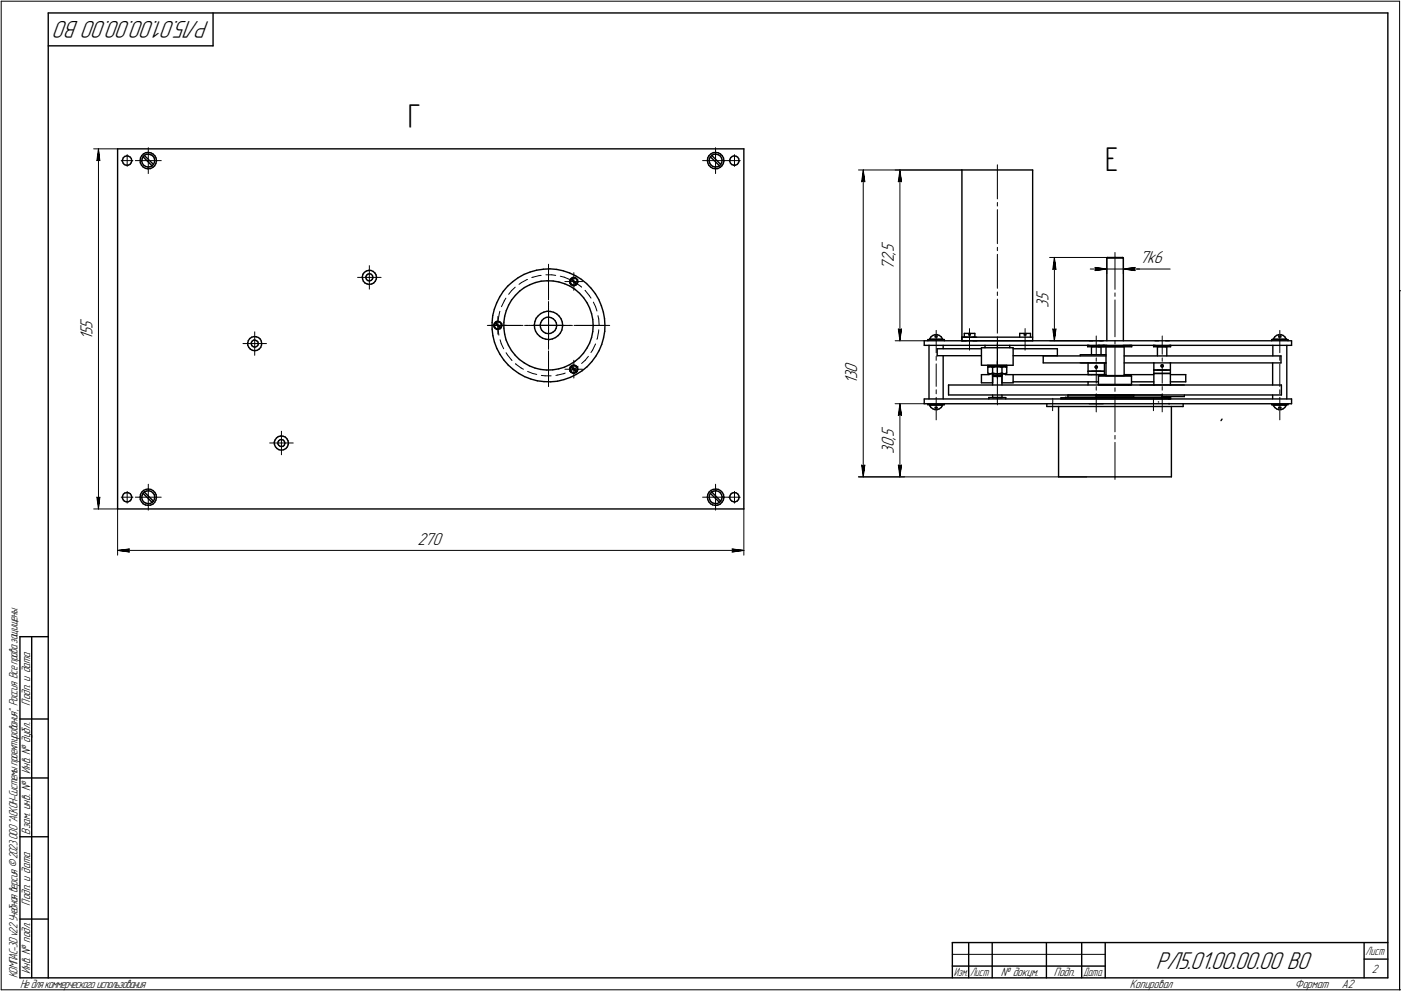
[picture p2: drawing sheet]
<svg xmlns="http://www.w3.org/2000/svg" width="595mm" height="421mm" viewBox="0 0 595 421" stroke-linecap="round" stroke-linejoin="round" font-family="sans-serif">
<defs><g id="words">
<g font-size="14.6">
<text x="173.2" y="54.2">Г</text>
<text x="469.4" y="72.6">Е</text>
</g>
<g font-size="10.9">
<text x="89" y="9" transform="rotate(-180 89 9)">РЛ5.01.00.00.00 В0</text>
<text x="491" y="411.5">РЛ5.01.00.00.00 В0</text>
</g>
<g font-size="7.8">
<text x="379.7" y="107.1" transform="rotate(-90 379.7 107.1)">5</text>
<text x="379.7" y="111.3" transform="rotate(-90 379.7 111.3)">2</text>
<text x="379.7" y="108.2" transform="rotate(-90 379.7 108.2)">,</text>
<text x="484.1" y="111.8">7k6</text>
<text x="379.7" y="114.5" transform="rotate(-90 379.7 114.5)">7</text>
<text x="445.3" y="130.8" transform="rotate(-90 445.3 130.8)">3</text>
<text x="445.3" y="128" transform="rotate(-90 445.3 128)">5</text>
<text x="39.3" y="142.4" transform="rotate(-90 39.3 142.4)">5</text>
<text x="39.3" y="139.6" transform="rotate(-90 39.3 139.6)">5</text>
<text x="39.3" y="144.5" transform="rotate(-90 39.3 144.5)">1</text>
<text x="364.1" y="161.1" transform="rotate(-90 364.1 161.1)">3</text>
<text x="364.1" y="158.3" transform="rotate(-90 364.1 158.3)">0</text>
<text x="364.1" y="163.2" transform="rotate(-90 364.1 163.2)">1</text>
<text x="379.7" y="185.9" transform="rotate(-90 379.7 185.9)">5</text>
<text x="379.7" y="190.1" transform="rotate(-90 379.7 190.1)">0</text>
<text x="379.7" y="186.9" transform="rotate(-90 379.7 186.9)">,</text>
<text x="379.7" y="192.9" transform="rotate(-90 379.7 192.9)">3</text>
<text x="177.3" y="231.4">270</text>
</g>
<g font-size="5.4">
<text x="12.8" y="299.7" transform="rotate(-90 12.8 299.7)">Подп. и дата</text>
<text x="12.8" y="328.8" transform="rotate(-90 12.8 328.8)">Инв. ! дубл.</text>
<text x="12.8" y="354.6" transform="rotate(-90 12.8 354.6)">Взам. инв. !</text>
<text x="12.8" y="384.7" transform="rotate(-90 12.8 384.7)">Подп. и дата</text>
<text x="12.8" y="413.8" transform="rotate(-90 12.8 413.8)">Инв. ! подл.</text>
<text x="582.8" y="413.3">2</text>
<text x="7.5" y="415.5" transform="rotate(-90 7.5 415.5)">КОМПАС-3Dv22Учебнаяверсия©2023ООО&quot;АСКОН-Системыпроектирования&quot;, Россия. Всеправазащищены.</text>
<text x="8.5" y="419.8">Недлякоммерческогоиспользования</text>
<text x="425.2" y="414.8">! докум.</text>
<text x="447.6" y="414.8">Подп.</text>
<text x="480" y="419.8">Копировал</text>
<text x="550" y="419.8">Формат</text>
<text x="570" y="419.8">A2</text>
</g>
<g font-size="5.3">
<text x="580.1" y="405.8">Лист</text>
<text x="405.1" y="414.8">Изм.</text>
<text x="412.1" y="414.8">Лист</text>
<text x="460.1" y="414.8">Дата</text>
</g>
</g></defs>
<g fill="none" stroke="#000" stroke-width=".59">
<path d="M20.5 5.5v410zM20.5 5.5h569zM20.5 19.5h70zM90.5 5.5v14zM589.5 5.5v410zM50 63.2h266zM50 63.2v153zM52 68.6l.3 .7zM52.1 67.7l-.1 .9zM52.3 69.3l.5 .6zM52.4 67l.6-.5zM52.4 67l-.3 .7z"/>
<path d="M52.8 69.9l.8 .3zM53 66.5l.8-.3zM53.6 70.2h.8zM53.8 66.2l.8 .2zM54.4 70.2l.8-.4zM54.6 66.4l.8 .4zM55.4 66.8l.4 .6zM55.7 69.2l-.5 .6zM55.8 67.4l.2 .8zM56 68.4l-.3 .8zM56 68.4h.1M59.5 68.2l.1 1z"/>
<path d="M59.6 69.2l.5 1zM59.7 67.1l-.2 1.1zM60.1 70.2l.7 .8zM60.2 66.1l-.5 1zM60.2 68.4l.3 .9zM60.4 67.5l-.2 .9zM60.5 69.3l.5 .8zM60.8 71l1 .5zM60.8 66.6l3.8 3.8zM60.8 66.6l-.4 .9zM61 65.4l1-.5zM61 65.4l-.8 .7z"/>
<path d="M61 70.1l.8 .6zM61.3 66l3.9 3.8zM61.3 66l-.5 .6zM61.4 66l.9-.5zM61.4 66h.1M61.8 71.5l1 .2zM61.8 70.7l.9 .3zM62 64.9l1-.1zM62.3 65.5h.9zM62.7 71l1-.1zM62.8 71.7l1.1-.1zM63 64.8l1.1 .1z"/>
<path d="M63.2 65.5l1 .3zM63.7 70.9l.8-.4zM63.9 71.6l1-.5zM64.1 64.9l.9 .5zM64.2 65.8l.7 .5zM64.5 70.5h.1M64.9 71.1l.8-.7zM64.9 66.3l.6 .8zM65 65.4l.8 .8zM65.2 69.8l-.6 .6zM65.5 67.1l.2 1zM65.6 69l-.4 .8z"/>
<path d="M65.7 68.1l-.1 .9zM65.8 66.2l.5 .9zM66.2 69.5l-.5 .9zM66.3 67.1l.2 1.1zM66.5 68.4l-.3 1.1zM66.5 68.4h.1M300.5 68.2l.2 1zM300.7 67.1l-.2 1.1zM300.7 69.2l.4 1zM301.1 70.2l.7 .8zM301.2 66.1l.8-.7zM301.2 66.1l-.5 1z"/>
<path d="M301.2 68.4l.3 .9zM301.3 67.5l-.1 .9zM301.5 69.3l.5 .8zM301.8 66.6l3.8 3.8zM301.8 66.6l.5-.6zM301.8 66.6l-.5 .9zM301.8 71l1 .5zM302 65.4l.9-.5zM302 70.1l.8 .6zM302.3 66l3.9 3.8zM302.4 66l.9-.5zM302.4 66h.1"/>
<path d="M302.8 71.5l1.1 .2zM302.8 70.7l.9 .3zM302.9 64.9l1.1-.1zM303.3 65.5h1zM303.7 71l.9-.1zM303.9 71.7l1-.1zM304 64.8l1.1 .1zM304.3 65.5l.9 .3zM304.6 70.9l1-.4zM304.9 71.6l1-.5zM305.1 64.9l1 .5zM305.2 65.8l.8 .5z"/>
<path d="M305.6 70.5h.1M305.9 71.1l.8-.7zM306 66.3l.5 .8zM306.1 65.4l.7 .8zM306.2 69.8l-.6 .6zM306.5 67.1l.2 1zM306.6 69l-.4 .8zM306.7 68.1l-.1 .9zM306.8 66.2l.5 .9zM307.3 69.5l-.6 .9zM307.3 67.1l.2 1.1zM307.5 68.4l-.2 1.1z"/>
<path d="M307.5 68.4h.1M310 68.6l.3 .7zM310 67.7v.9zM310.3 69.3l.6 .6zM310.4 67l.7-.5zM310.4 67l-.4 .7zM310.9 69.9l.8 .3zM311.1 66.5l.7-.3zM311.7 70.2h.7zM311.8 66.2l.9 .2zM312.4 70.2l.8-.4zM312.7 66.4l.7 .4z"/>
<path d="M313.4 66.8l.4 .6zM313.7 69.2l-.5 .6zM313.8 67.4l.1 .8zM313.9 68.4l-.2 .8zM313.9 68.4h.1M316 63.2v153zM408.6 72.2h30.1zM408.6 72.2v72.6zM438.7 72.2v72.6zM153.9 117.5l.1 1zM154 118.5l.3 1zM154.2 116.5l-.3 1z"/>
<path d="M154.3 119.5l.7 .7zM154.8 115.7l.8-.6zM154.8 115.7l-.6 .8zM155.4 117.4v.7zM155.4 118.1l.3 .7zM155.6 115.1l.9-.2zM155.7 118.8l.6 .4zM155.8 116.8l.6-.4zM155.8 116.8l-.4 .6zM156.3 119.2l.7 .2zM156.4 116.4l.7-.1zM156.5 114.9h1.1z"/>
<path d="M157 119.4l.6-.3zM157.1 116.3l.7 .3zM157.6 114.9l.9 .4zM157.6 119.1l.6-.5zM157.8 116.6l.4 .6zM158.2 117.2l.2 .7zM158.4 118l-.2 .6zM158.4 118h.1M158.5 115.3l.8 .7zM159.3 116l.5 .8zM159.4 119.5l-.7 .7zM159.8 116.8l.1 1.1z"/>
<path d="M159.9 118.5l-.5 1zM159.9 117.9v.6zM217.8 119.7l2.2-1.7zM220 118l2.6-1.4zM222.6 116.6l2.6-1zM225.2 115.6l2.7-.8zM227.9 114.8l2.9-.4zM229.9 119.5l2.5-.2zM230.8 114.4l2.8-.2zM232.4 119.3l2.5 .1zM233.6 114.2l2.9 .3zM234.9 119.4l2.5 .4z"/>
<path d="M236.5 114.5l2.8 .6zM237.4 119.8l2.5 .8zM239.3 115.1l2.7 .9zM242 116l2.5 1.2zM242 119.5l.1 .8zM242.1 118.8l.6-.6zM242.1 118.8l-.1 .7zM242.2 119.4l.1 .7zM242.5 118.7l.3-.3zM242.5 118.7l2.2 2.1zM242.5 118.7l-.3 .7zM242.7 118.2l.7-.3z"/>
<path d="M242.8 118.4l2.1 2.2zM242.8 118.4l.7-.3zM242.8 118.4h.1M243.4 117.9h.8zM243.5 118.1l.8 .1zM244.2 117.9l.7 .4zM244.3 118.2l.6 .3zM244.5 117.2l2.5 1.5zM244.9 118.3l.5 .6zM244.9 118.5l.3 .7zM245.2 119.9l-.3 .7zM245.2 119.2v.7z"/>
<path d="M245.4 118.9v.7zM245.4 119.9l-.2 .7zM245.4 119.6v.3zM247 118.7l2.2 1.8zM470.2 109.6h7zM470.2 109.6v35.2zM470.3 109.4l-.1 .2zM470.3 109.4h6.6zM476.9 109.4l.3 .2zM477.2 109.6v35.2zM155 120.2l1 .4zM156 120.6l.9 .2z"/>
<path d="M156.9 120.8l1-.2zM157.9 120.6l.8-.4zM209 137v2.9zM209 139.9l.4 2.8zM209.3 134.1l-.3 2.9zM209.7 138.1l.1 .8zM209.8 138.9l.5 .6zM210 131.4l-.7 2.7zM210 137.4l-.3 .7zM210 138l.1 .7zM210.1 138.7l.3 .6zM210.3 139.5l.6 .5z"/>
<path d="M210.3 137.3l.3-.2zM210.3 137.3l2.1 2.1zM210.3 137.3l-.3 .7zM210.4 139.3l.6 .4zM210.5 136.8l.7-.3zM210.5 136.8l-.5 .6zM210.6 137.1l2.1 2.1zM210.6 137l.6-.3zM210.6 137h.1M210.9 140h.8zM211 128.7l-1 2.7zM211 139.7l.7 .1z"/>
<path d="M211.2 136.5l.7 .1zM211.2 136.7l.8 .1zM211.7 140l.7-.3zM211.7 139.8l.6-.4zM211.9 136.6l.7 .3zM212 136.8l.6 .4zM212.3 126.2l-1.3 2.5zM212.3 139.4h.1M212.4 139.7l.5-.5zM212.6 136.9l.5 .6zM212.6 137.2l.3 .6zM212.7 139.2l-.3 .2z"/>
<path d="M212.9 138.5l-.2 .7zM212.9 137.8v.7zM213.1 137.5l.2 .8zM213.2 138.4l-.3 .8zM213.2 138.4h.1M213.8 123.8l-1.5 2.4zM214 136.9v2.5zM214 139.4l.4 2.6zM214.4 134.4l-.4 2.5zM215.1 132l-.7 2.4zM215.6 121.6l2.2-1.9zM215.6 121.6l-1.8 2.2z"/>
<path d="M216.1 129.6l-1 2.4zM217.3 127.4l-1.2 2.2zM218.9 125.5l-1.6 1.9zM220.7 123.7l2.1-1.5zM220.7 123.7l-1.8 1.8zM222.8 122.2l2.2-1.2zM225 121l2.4-.9zM227 137.9l.1 1.5zM227.1 139.4l.4 1.3zM227.2 136.6l-.2 1.3zM227.4 120.1l2.5-.6zM227.8 135.2l-.6 1.4z"/>
<path d="M228.7 134.1l1.1-.9zM228.7 134.1l-.9 1.1zM229.4 138.2l.2 1zM229.6 139.2l.4 1zM229.7 137.1l-.3 1.1zM229.8 133.2l1.3-.6zM230.2 136.1l-.5 1zM231 135.4l1-.5zM231 135.4l-.8 .7zM231.1 132.6l1.3-.4zM232 134.9l1-.2zM232.4 132.2l1.4 .1z"/>
<path d="M233 134.7l1.1 .3zM233.8 132.3l1.4 .4zM234.1 135l.9 .5zM235 135.5l.8 .7zM235.2 132.7l1.3 .6zM235.8 136.2l.5 1zM236.2 139.5l-.5 1zM236.3 137.2l.2 1.1zM236.5 138.4l-.3 1.1zM236.5 138.4h.1M236.5 133.3l1 1zM237.5 134.3l.8 1.2z"/>
<path d="M238.3 135.5l.5 1.3zM238.8 136.8l.2 1.5zM238.9 138.9l-.2 1.3zM239 138.3l-.1 .6zM239.9 120.6l2.2 1zM242.1 120.3l.4 .6zM242.1 121.6l2.2 1.3zM242.3 120.1l.4 .5zM242.5 120.9l.7 .4zM242.7 120.6l.5 .5zM243.2 121.3l.7 .1zM243.2 121.1l.7 .1z"/>
<path d="M243.9 121.4l.8-.3zM243.9 121.2l.7-.3zM244.3 122.9l1.9 1.7zM244.6 120.9h.1M244.7 121.1l.5-.5zM244.9 120.6l-.2 .2zM246.2 124.6l1.7 1.9zM247.9 126.5l1.4 2.1zM249.2 120.5l1.9 2zM249.3 128.6l1.1 2.2zM250.4 130.8l.9 2.5zM251.1 122.5l1.8 2.3z"/>
<path d="M251.3 133.3l.5 2.4zM251.8 135.7l.2 2.6zM252 138.3l-.2 2.6zM252 138.3h.1M252.9 124.8l1.4 2.5zM254.3 127.3l1.1 2.6zM255.4 129.9l.9 2.7zM256.3 132.6l.5 2.8zM256.8 135.4l.2 2.9zM257 138.3l-.1 2.5zM105.2 145.6v1zM105.2 146.6l.5 1z"/>
<path d="M105.5 144.7l-.3 .9zM105.7 147.6l.6 .7zM106.1 143.8l.8-.5zM106.1 143.8l-.6 .9zM106.3 148.3l.9 .5zM106.8 145.5v.7zM106.8 146.2l.2 .7zM106.9 143.3l1-.3zM107 146.9l.6 .4zM107.1 144.9l.6-.4zM107.1 144.9l-.3 .6zM107.2 148.8l1 .2z"/>
<path d="M107.6 147.3l.7 .2zM107.7 144.5h.7zM107.9 143l1 .1zM108.2 149l1-.2zM108.3 147.5l.7-.3zM108.4 144.5l.7 .3zM108.9 143.1l.9 .3zM109 147.2l.5-.4zM109.1 144.8l.5 .5zM109.2 148.8l.9-.5zM109.6 145.3l.1 .7zM109.7 146.1l-.2 .7z"/>
<path d="M109.7 146.1h.1M109.8 143.4l.8 .7zM110.6 144.1l.4 .8zM110.7 147.6l-.6 .7zM111 144.9l.2 1.1zM111.1 146.6l-.4 1zM111.2 146l-.1 .6zM209.4 142.7l.7 2.8zM210.1 145.5l1 2.6zM211.1 148.1l1.3 2.5zM212.4 150.6l1.6 2.4zM214 153l1.9 2.1z"/>
<path d="M214.4 142l.6 2.4zM215 144.4l1 2.3zM215.9 155.1l2.1 1.9zM216 146.7l1.3 2.2zM217.3 148.9l1.6 2.1zM218 157l2.4 1.7zM218.9 151l1.7 1.7zM220.4 158.7l2.4 1.3zM220.6 152.7l2.1 1.5zM222.7 154.2l2.2 1.2zM224.9 155.4l2.3 1zM227.2 156.4l2.5 .6z"/>
<path d="M227.5 140.7l.8 1.2zM228.3 141.9l1 1zM229.3 142.9l1.2 .8zM229.7 157l2.5 .2zM230 140.2l.8 .8zM230.5 143.7l1.3 .4zM230.8 141l.9 .6zM231.7 141.6l1.1 .1zM231.8 144.1l1.5 .2zM232.2 157.2l2.6-.1zM232.8 141.7l1.1-.1zM233.3 144.3l1.3-.3z"/>
<path d="M233.9 141.6l1-.5zM234.6 144l1.4-.6zM234.8 157.1l2.5-.4zM234.9 141.1l.8-.6zM236 143.4l1.1-.8zM237.3 156.7l2.4-.7zM238 141.6l-.9 1zM238.7 140.2l-.7 1.4zM239.7 156l2.3-1.1zM242 154.9l2.2-1.3zM242 156.7l.1 .8zM242.1 157.5l.4 .7z"/>
<path d="M242.1 156l-.1 .7zM242.2 156.6l.1 .7zM242.3 157.3l.4 .6zM242.5 158.2l.7 .3zM242.5 156l.3-.4zM242.5 156l2.2 2.1zM242.5 156l-.3 .6zM242.7 157.9l.5 .4zM242.7 155.4l.7-.3zM242.7 155.4l-.6 .6zM242.8 155.6l2.1 2.2zM242.8 155.6l.7-.2z"/>
<path d="M243.2 158.5l.7 .1zM243.2 158.3h.7zM243.4 155.1l.8 .1zM243.5 155.4h.8zM243.9 158.6l.8-.3zM243.9 158.3l.7-.2zM244.2 153.6l1.9-1.6zM244.2 155.2l.7 .3zM244.3 155.4l.6 .4zM244.6 158.1h.1M244.7 158.3l.5-.5zM244.8 159.1l2.4-1.5z"/>
<path d="M244.9 155.5l.5 .6zM244.9 155.8l.3 .7zM244.9 157.8l-.2 .3zM245.2 157.1l-.3 .7zM245.2 156.5v.6zM245.4 156.1v.8zM245.4 157.1l-.2 .7zM245.4 157.1h.1M247.2 157.6l2.2-1.8zM247.8 150.1l-1.7 1.9zM249.3 148l-1.5 2.1zM250.4 145.8l-1.1 2.2z"/>
<path d="M251.3 143.4l-.9 2.4zM251.4 153.7l-2 2.1zM251.8 140.9l-.5 2.5zM253.1 151.4l-1.7 2.3zM254.5 148.9l-1.4 2.5zM255.6 146.3l-1.1 2.6zM256.4 143.6l-.8 2.7zM256.9 140.8l-.5 2.8zM392.6 144.8v1.9zM392.6 144.8h156zM392.6 146.7h156zM394.1 144.3v.5z"/>
<path d="M394.1 144.3h7.1zM394.6 146.7v22.8zM394.9 144.1h.1M394.9 144.1h5.5zM394.9 144.3h5.5zM395 143.9h.1M395.5 143.1l.8-.6zM395.5 143.1l-.5 .8zM396.3 142.5l1-.3zM397.3 142.2v1zM397.3 143.2h.7zM398 142.2v1z"/>
<path d="M398 142.2l.9 .3zM398.1 148.2v2.9zM398.1 148.2h18.8zM398.1 151.1h18.8zM398.9 142.5l.9 .6zM399.8 143.1l.5 .8zM400.3 143.9h.1M400.4 144.1h.1M400.6 146.7v1.5zM400.6 151.1v18.4zM401.2 144.3v.5zM408.6 144.8h30.1z"/>
<path d="M408.6 143.3h30.1zM408.6 144.8h1.8zM408.6 143.3v1.5zM408.6 143.3h1.8zM409.6 143.3h4.5zM409.6 141.6v1.7zM409.6 141.6h2zM411.6 141.6v.7zM411.6 142.3h.6zM412.2 141.6h1.9zM412.2 141.6v.7zM413.5 143.3h.1"/>
<path d="M413.3 144.8h1.6zM413.5 143.3h1.4zM414.1 141.6v1.7zM416.9 159.2v3.4zM416.9 159.2h3.2zM416.9 147.7h13.5zM416.9 147.7v7.5zM416.9 155.2h13.5zM418.4 146.7v1zM419.6 155.2h8.1zM419.6 155.7h8.1zM419.6 155.2v.5z"/>
<path d="M419.6 156.1l.7-.4zM419.6 158.5l.7 .3zM419.6 156.1v2.4zM419.9 155.9l.7-.2zM419.9 158.7l.7 .1zM420.1 158.7v.5zM420.1 155.7h1.5zM420.1 155.8h.1M420.1 155.7h7zM420.3 155.7h3.4zM420.3 158.8h3.4zM420.6 155.7l.7 .2z"/>
<path d="M420.6 158.8l.7-.1zM421.3 155.9l.3 .2zM421.3 158.7l.3-.2zM421.6 158.5v4.1zM421.6 159.6h4zM421.6 156.1l.7-.2zM421.6 158.5l.7 .2zM421.6 156.1v2.4zM421.6 159.6l.5 .3zM421.6 158.8v.8zM421.6 158.8h4zM421.6 158.5v5.1z"/>
<path d="M422.1 159.9h3.2zM422.3 155.9l1.4-.2zM422.3 158.7l1.4 .1zM423.7 155.7h3.3zM423.7 155.7l1.2 .2zM423.7 158.8l1.2-.1zM423.7 158.8h3.3zM424.9 155.9l.7 .2zM424.9 158.7l.7-.2zM425.6 155.7h1.5zM425.6 158.8v3.8zM425.6 156.1l.4-.2z"/>
<path d="M425.6 156.1v2.4zM425.6 158.5l.4 .2zM425.6 158.8v.8zM425.6 159.6l-.3 .3zM425.6 158.8v4.8zM426 155.9l.6-.2zM426 158.7l.6 .1zM426.6 155.7l.7 .2zM426.6 158.8l.7-.1zM427 155.7l.7 .4zM427 158.8l.7-.3zM427.1 159.2h3.3z"/>
<path d="M427.1 158.7v.5zM427.1 155.8h.1M427.7 155.2v.5zM427.7 156.1v2.4zM428.9 146.7v1zM430.4 159.2h33.2zM430.4 148.2h18.8zM430.4 151.1h18.8zM430.4 159.2v3.4zM430.4 147.7v7.5zM433.2 141.6v1.7zM433.2 141.6h1.9z"/>
<path d="M435.1 141.6v.7zM435.1 142.3h.7zM435.8 141.6h1.9zM435.8 141.6v.7zM437.7 141.6v1.7zM443.1 151.2v3zM443.1 154.2h26.7zM443.1 151.2h26.7zM449.2 148.2v2.9zM458.9 150.7h10.9zM458.9 150.7v.5zM458.9 154.2h10.9z"/>
<path d="M462 147.3h2.1zM462 146.7v.6zM462 146.7h.6zM462.2 157.7h6.9zM462.2 159.2h6.9zM462.2 157.7v1.5zM462.2 154.2v3.5zM462.6 144.8h1.5zM463.6 159.2h4.1zM463.6 157.7h4.1zM463.6 147.3h4.1zM463.6 147.3v3.4z"/>
<path d="M464.1 147.3h3zM465.2 156l.1 .3zM465.3 155.6l.4-.2zM465.3 155.6l-.1 .4zM465.3 156.3l.4 .2zM465.7 155.4l.3 .2zM465.7 156.5l.3-.2zM466 155.6l.2 .4zM466.2 156l-.2 .3zM466.5 147.3h3.7zM466.5 146.7v.6zM466.5 146.7h.6z"/>
<path d="M466.6 159.8v3.6zM466.6 159.8l.3-.2zM466.6 159.8h14.1zM466.9 159.6h13.5zM467.1 147.3h2.1zM467.1 144.8h1.5zM467.1 146.7h3.1zM467.7 159.2h2.1zM467.7 147.3v3.4zM468.6 146.7h.6zM469.1 157.7v1.5zM469.1 154.2v3.5z"/>
<path d="M469.8 147.3h7.7zM469.8 159.6h7.7zM469.8 147.3v12.3zM470.2 147.3h7zM477.2 147.3h3.5zM477.2 146.7h2.9zM477.5 151.2h66.7zM477.5 154.2h12.6zM477.5 159.2h12.6zM477.5 147.3v12.3zM480.1 146.7h.6zM480.4 159.6l.3 .2z"/>
<path d="M480.7 159.8v3.6zM480.7 146.7v.6zM490.1 147.3h2.1zM490.1 146.7v.6zM490.1 146.7h.5zM490.1 154.2v3zM490.1 157.2h7.1zM490.1 158.7h7.1zM490.1 157.2v1.5zM490.1 158.7v4.9zM490.1 154.2h7.1zM490.6 144.8h1.6z"/>
<path d="M491.7 147.3v3.9zM491.7 147.3h3.9zM491.7 157.2h3.9zM492.2 147.3h2.9zM493.2 155.4l.1 .4zM493.3 155.1l.4-.2zM493.3 155.1l-.1 .3zM493.3 155.8l.4 .2zM493.7 154.9l.3 .2zM493.7 156l.3-.2zM494 155.1l.1 .3zM494.1 155.4l-.1 .4z"/>
<path d="M495.1 147.3h2.1zM495.1 144.8h1.6zM495.6 147.3v3.9zM496.7 146.7h.5zM497.2 154.2h47zM497.2 154.2v3zM497.2 157.2v1.5zM497.2 158.7v4.9zM497.2 159.2h6.5zM497.2 146.7v.6zM503.7 159.2v3zM540.2 144.3v.5z"/>
<path d="M540.2 144.3h6.9zM540.6 154.2v9.4zM540.7 146.7v4.5zM540.9 144.1h.1M540.9 144.1h5.5zM540.9 144.3h5.5zM540.9 143.9h.1M541.5 143.1l.8-.6zM541.5 143.1l-.6 .8zM542.3 142.5l.9-.3zM543.2 142.2v1zM543.2 143.2h.9z"/>
<path d="M544.1 142.2v1zM544.1 142.2l.9 .3zM544.2 151.2v3zM545 142.5l.8 .6zM545.8 143.1l.5 .8zM546.3 143.9h.1M546.4 144.1h.1M546.6 146.7v22.8zM547.1 144.3v.5zM548.6 144.8v1.9zM222.8 160l2.7 1zM225.5 161l2.8 .8z"/>
<path d="M228.3 161.8l2.8 .3zM231.1 162.1l2.8 .1zM233.9 162.2l2.9-.2zM236.8 162l2.7-.7zM239.5 161.3l2.7-.9zM242.2 160.4l2.6-1.3zM392.6 171.5h156zM392.6 169.5h156zM392.6 169.5v2zM394.1 171.5v.5zM394.1 172h7.1zM394.9 172.1h.1"/>
<path d="M394.9 172.1h5.5zM394.9 172h5.5zM394.9 172.1l.1 .3zM395 172.4l.5 .7zM395.5 173.1l.8 .6zM396.3 173.7l1 .4zM397.3 173.1v1zM397.3 173.1h.7zM398 173.1v1zM398 174.1l.9-.4zM398.9 173.7l.9-.6zM400.3 172.4l-.5 .7z"/>
<path d="M400.4 172.1h.1M400.4 172.1l-.1 .3zM401.2 171.5v.5zM402.9 167.8h76.7zM402.9 163.6v4.2zM402.9 163.6h76.7zM416.9 162.6h4.7zM420 168.9h2.1zM420 168.9v.6zM421.6 167.8v1.1zM421.6 168.9h4zM422.1 168.9h3z"/>
<path d="M425.1 168.9h2.1zM425.6 162.6h4.8zM425.6 167.8v1.1zM427.2 168.9v.6zM430.4 162.2h31.8zM444.7 172.7h5zM444.7 171.5v1.2zM449.7 172.7v29.9zM449.7 172.7h47.9zM450.7 169h45.9zM450.7 169.5h45.9zM450.7 169v.5z"/>
<path d="M452.5 169h.1M452.5 168.8h42zM453.6 168.8h40zM453.6 167.8h40zM453.6 167.8v1zM462.2 162.2v1.4zM462.2 162.2h4.4zM462.6 171.5h6zM465.6 167.8h16zM465.6 168.3h16zM465.6 167.8v.5zM466.6 163.4l.3 .2z"/>
<path d="M466.6 163.3h14.1zM466.9 163.6h13.5zM467.6 163.6h12zM479.6 167.8h64.7zM479.6 163.6h64.7zM480.4 163.6l.3-.2zM480.7 162.2h9.4zM481.6 167.8v.5zM484.2 163.6h5.9zM490.1 163.6h7.1zM492.2 170.8h.1M493.6 168.5h9.5z"/>
<path d="M493.6 167.8v1zM494.5 168.9h.6zM494.5 168.9h1.1zM494.5 168.8h.1M495.1 168.9h2.1zM495.6 168.5v.4zM495.6 169h1zM496.6 171.5h.1M496.6 171.4h.1M496.6 169v.5zM496.7 169.5h.5zM497.2 163.6h5.9z"/>
<path d="M497.2 162.2h6.5zM497.2 168.9v.6zM497.6 172.7h5zM497.6 172.7v29.9zM502.6 171.5v1.2zM503.1 167.8v.7zM519.1 178.1l-.4 .6zM540.2 171.5v.5zM540.2 172h6.9zM540.6 167.8v1.7zM540.9 172.1h.1M540.9 172.1h5.5z"/>
<path d="M540.9 172h5.5zM540.9 172.1v.3zM540.9 172.4l.6 .7zM541.5 173.1l.8 .6zM542.3 173.7l.9 .4zM543.2 173.1v1zM543.2 173.1h.9zM544.1 173.1v1zM544.1 174.1l.9-.4zM544.3 163.6v4.2zM545 173.7l.8-.6zM546.3 172.4l-.5 .7z"/>
<path d="M546.4 172.1h.1M546.4 172.1l-.1 .3zM547.1 171.5v.5zM548.6 169.5v2zM116.5 187.9l.1 1zM116.6 188.9l.4 .9zM116.8 186.9l-.3 1zM117 189.8l.7 .8zM117.4 186.1l.8-.6zM117.4 186.1l-.6 .8zM117.7 190.6l.8 .5zM118 188.6l.4 .5z"/>
<path d="M118.1 187.8l-.1 .8zM118.2 185.5l1-.2zM118.4 189.1l.5 .5zM118.4 187.2l.6-.4zM118.4 187.2l-.3 .6zM118.5 191.1l1 .2zM118.9 189.6l.7 .1zM119 186.8h.7zM119.2 185.3h1zM119.5 191.3l1-.2zM119.6 189.7l.7-.1zM119.7 186.8l.7 .2z"/>
<path d="M120.2 185.3l1 .4zM120.3 189.6l.5-.5zM120.4 187l.4 .5zM120.5 191.1l.9-.5zM120.8 187.5l.2 .7zM121 188.4l-.2 .7zM121 188.4h.1M121.2 185.7l.6 .7zM121.8 186.4l.5 .9zM122.1 189.8l-.7 .8zM122.3 187.3l.2 .9zM122.4 188.9l-.3 .9z"/>
<path d="M122.5 188.2l-.1 .7zM50 216.2h266zM52 211.6l.3 .7zM52.1 210.7l-.1 .9zM52.3 212.3l.5 .6zM52.4 210l.6-.5zM52.4 210l-.3 .7zM52.8 212.9l.8 .3zM53 209.5l.8-.2zM53.6 213.2h.8zM53.8 209.3l.8 .1zM54.4 213.2l.8-.3z"/>
<path d="M54.6 209.4l.8 .4zM55.4 209.8l.4 .7zM55.7 212.3l-.5 .6zM55.8 210.5l.2 .7zM56 211.4l-.3 .9zM56 211.4h.1M59.5 211.2l.1 1.1zM59.6 212.3l.5 .9zM59.7 210.1l-.2 1.1zM60.1 213.2l.7 .8zM60.2 209.1l-.5 1zM60.2 211.4l.3 .9z"/>
<path d="M60.4 210.5l-.2 .9zM60.5 212.3l.5 .9zM60.8 214l1 .5zM60.8 209.6l3.8 3.8zM60.8 209.6l-.4 .9zM61 208.4l1-.5zM61 208.4l-.8 .7zM61 213.2l.8 .5zM61.3 209l3.9 3.9zM61.3 209l-.5 .6zM61.4 209l.9-.4zM61.4 209h.1"/>
<path d="M61.8 214.5l1 .2zM61.8 213.7l.9 .3zM62 207.9l1-.1zM62.3 208.6l.9-.1zM62.7 214h1zM62.8 214.7l1.1-.1zM63 207.8l1.1 .1zM63.2 208.5l1 .3zM63.7 214l.8-.5zM63.9 214.6l1-.4zM64.1 207.9l.9 .5zM64.2 208.8l.7 .6z"/>
<path d="M64.5 213.5h.1M64.6 213.4l.6-.5zM64.9 214.2l.8-.8zM64.9 209.4l.6 .7zM65 208.4l.8 .8zM65.5 210.1l.2 1zM65.6 212l-.4 .9zM65.7 211.1l-.1 .9zM65.8 209.2l.5 .9zM66.2 212.5l-.5 .9zM66.3 210.1l.2 1.1zM66.5 211.4l-.3 1.1z"/>
<path d="M66.5 211.4h.1M300.5 211.2l.2 1.1zM300.7 210.1l-.2 1.1zM300.7 212.3l.4 .9zM301.1 213.2l.7 .8zM301.2 209.1l.8-.7zM301.2 209.1l-.5 1zM301.2 211.4l.3 .9zM301.3 210.5l-.1 .9zM301.5 212.3l.5 .9zM301.8 209.6l3.8 3.8zM301.8 209.6l.5-.6z"/>
<path d="M301.8 209.6l-.5 .9zM301.8 214l1 .5zM302 208.4l.9-.5zM302 213.2l.8 .5zM302.3 209l3.9 3.9zM302.4 209l.9-.4zM302.4 209h.1M302.8 214.5l1.1 .2zM302.8 213.7l.9 .3zM302.9 207.9l1.1-.1zM303.3 208.6l1-.1zM303.7 214h.9z"/>
<path d="M303.9 214.7l1-.1zM304 207.8l1.1 .1zM304.3 208.5l.9 .3zM304.6 214l1-.5zM304.9 214.6l1-.4zM305.1 207.9l1 .5zM305.2 208.8l.8 .6zM305.6 213.5h.1M305.9 214.2l.8-.8zM306 209.4l.5 .7zM306.1 208.4l.7 .8zM306.2 212.9l-.6 .5z"/>
<path d="M306.5 210.1l.2 1zM306.6 212l-.4 .9zM306.7 211.1l-.1 .9zM306.8 209.2l.5 .9zM307.3 212.5l-.6 .9zM307.3 210.1l.2 1.1zM307.5 211.4l-.2 1.1zM307.5 211.4h.1M310 211.6l.3 .7zM310 210.7v.9zM310.3 212.3l.6 .6zM310.4 210l.7-.5z"/>
<path d="M310.4 210l-.4 .7zM310.9 212.9l.8 .3zM311.1 209.5l.7-.2zM311.7 213.2h.7zM311.8 209.3l.9 .1zM312.4 213.2l.8-.3zM312.7 209.4l.7 .4zM313.4 209.8l.4 .7zM313.7 212.3l-.5 .6zM313.8 210.5l.1 .7zM313.9 211.4l-.2 .9zM313.9 211.4h.1"/>
<path d="M449.7 202.6h23.9zM473.6 202.6h24zM8.5 270.5v145zM8.5 270.5h12zM13.5 270.5v145zM8.5 305.5h12zM8.5 330.5h12zM8.5 355.5h12zM8.5 390.5h12zM8.5 415.5h12zM20.5 415.5h569zM404.5 400.5h185z"/>
<path d="M404.5 400.5v15zM404.5 410.5h7zM411.5 400.5v15zM411.5 410.5h10zM421.5 400.5v15zM421.5 410.5h23zM444.5 400.5v15zM444.5 410.5h15zM459.5 400.5v15zM459.5 410.5h10zM469.5 400.5v15zM579.5 400.5v15z"/>
<path d="M579.5 407.5h10z"/>
</g>
<g fill="none" stroke="#000" stroke-width=".42">
<path d="M.5 .5v420zM.5 .5h594zM594.5 .5v420zM39.8 63.2h10.2zM41.1 68.2l.7-.5zM41.8 63.2l.6 5zM41.8 67.7l.6 .5zM41.8 63.2l-.7 5zM41.8 63.2v153zM51.5 68.2h5zM54 65.7v5zM57.5 68.2h5.5z"/>
<path d="M63 68.2h5.5zM63 68.2v5.5zM63 62.7v5.5zM298.4 68.2h5.6zM304 68.2h5.5zM304 68.2v5.5zM304 62.7v5.5zM309.5 68.2h5zM312 65.7v5zM364.7 72.2h43.9zM366 77.2l.7-.4zM366.7 72.2l.7 5z"/>
<path d="M366.7 76.8l.7 .4zM366.7 72.2l-.7 5zM366.7 72.2v130.4zM380.2 72.2h28.4zM381.6 77.2l.7-.4zM382.3 72.2l.6 5zM382.3 76.8l.6 .4zM382.3 72.2l-.7 5zM382.3 72.2v72.6zM423.7 70v14.5zM423.7 89.1v14.4zM423.7 86v1.5z"/>
<path d="M151.9 117.9h5zM156.9 117.9h5zM156.9 117.9v5zM156.9 112.9v5zM224 118.7h.1M225.9 117.9l.5-.1zM226.4 117.8l2.6-.7zM229 117.1l.9-.1zM231.9 116.8h2.5zM233 112.3v14.3zM233 114.7v12.7zM234.4 116.8l1.7 .2z"/>
<path d="M238 117.3l1.7 .5zM239.7 117.8l2.2 .9zM239.9 119.6h3.9zM243.7 119.6l.8 .5zM243.8 119.6h3.7zM243.8 119.6v3.8zM243.8 115.8v3.8zM423.7 108v14.5zM423.7 105.1v1.4zM445.9 109.4h24.4zM447.2 114.5l.7-.5zM447.9 109.4l.7 5.1z"/>
<path d="M447.9 114l.7 .5zM447.9 109.4l-.7 5.1zM447.9 109.4v35.4zM463.1 114.3h7.1zM465.2 113.6l5 .7zM465.2 113.6l.5 .7zM465.2 115l5-.7zM465.7 114.3l-.5 .7zM470.2 109.6v6.7zM470.2 114.3h7zM473.6 107.3v15.6zM477.2 109.6v6.7z"/>
<path d="M477.2 114.3h5zM477.2 114.3l5 .7zM477.2 114.3l5-.7zM477.2 114.3h6.9zM481.7 114.3l.5 .7zM482.2 114.3h14.9zM482.2 113.6l-.5 .7zM207 138.3h14.3zM207.7 138.3h3.8zM209.5 138.3h12.7zM211.5 138.3l.2 2.6zM211.5 138.3h3.7z"/>
<path d="M211.5 138.3v3.7zM211.5 134.5v3.8zM211.7 135.5l-.1 .8zM212.2 132.8l-.5 2.7zM212.3 132.2l-.1 .6zM214.2 127.8l-1.2 2.5zM214.9 126.7l-.7 1.1zM217.3 123.4l1.6-1.4zM217.3 123.4l-1.2 1.7zM220.5 120.8l1-.7zM221.5 120.1l2.4-1.3zM222.8 138.3h1.5z"/>
<path d="M223.6 138.3h1.5zM225 138.3h8zM225.8 138.3h7.2zM226.7 138.3h6.3zM227.5 138.3h5.5zM233 138.3h5.5zM233 138.3v5.5zM233 132.8v5.5zM233 138.3h8zM233 138.3v7.9zM233 130.2v8.1zM233 138.3h7.1z"/>
<path d="M233 138.3v7.1zM233 128.1v1.4zM233 131.1v7.2zM233 138.3h6.4zM233 138.3v6.3zM233 128.9v1.5zM233 131.9v6.4zM240.8 138.3h1.5zM241.6 138.3h1.6zM243.8 138.3h12.7zM244.5 120.1l2.2 1.6zM244.7 138.3h14.3z"/>
<path d="M246.7 121.7l.4 .3zM248.5 123.4l.2 .1zM248.7 123.5l1.7 2.1zM250.4 125.6l.6 1.1zM252.1 128.4l.9 1.9zM253 130.3l.6 1.9zM254 134.1l.3 1.5zM254.3 135.6l.2 2.7zM381.6 139.8l.7 5zM381.6 139.8l.7 .5zM382.9 139.8l-.6 5zM411.8 139.6v9.2z"/>
<path d="M423.7 127.1v14.5zM423.7 124v1.6zM435.4 139.6v9.2zM447.2 139.8l.7 5zM447.2 139.8l.7 .5zM448.6 139.8l-.7 5zM473.6 124.5v1.4zM473.6 127.4v15.7zM594.5 123.5h.5zM594.5 123.5v297zM103.2 146h5zM108.2 146h5z"/>
<path d="M108.2 146v5zM108.2 141v5zM211.7 140.9l.2 1.5zM212.4 144.4l.5 1.6zM212.9 146l1.1 2.2zM215 149.9l.6 .9zM215.6 150.8l1.7 2.1zM217.3 152.9l.2 .3zM218.9 154.5l.3 .3zM219.2 154.8l2.2 1.6zM221.4 156.4l.9 .5zM224.1 157.8l2.1 .9z"/>
<path d="M226.2 158.7l1.8 .4zM230 159.5l1.6 .2zM231.6 159.7h2.5zM233 149.9v14.4zM233 146.9v1.5zM233 149.1v12.6zM233 146v1.6zM236.1 159.5l.8-.2zM236.9 159.3l2.6-.6zM239.5 158.7l.6-.2zM239.9 156.9h3.9zM242 157.7h.1"/>
<path d="M242.1 157.7l2.3-1.2zM243.8 156.9h3.7zM243.8 156.9v3.7zM243.8 153.1v3.8zM244.4 156.5l1.1-.9zM247.1 154.4l1.5-1.3zM249.9 151.4l-1.3 1.7zM251.7 148.8l-.7 1zM252.9 146.3l-1.2 2.5zM252.9 146.3h.1M253.7 143.8l-.1 .4zM254.3 141.1l-.6 2.7z"/>
<path d="M254.3 140.1v1zM380.2 144.8h12.4zM382.3 140.3l.6-.5zM397.7 140.4v9.5zM397.7 151.4v1.7zM397.7 154.6v9.6zM422 158.8v1.1zM423.7 144.4v11.6zM423.7 157.5v1.5zM423.7 145.6v14.9zM423.7 153.2v4.4zM423.7 153.7v7.2z"/>
<path d="M423.7 146v14.5zM423.7 143.1v1.4zM425.3 158.8v1.1zM445.9 144.8h22.2zM447.9 140.3l.7-.5zM465.7 142.7v7.8zM465.7 152.1v1.4zM465.7 155v7.8zM473.6 144.6v1.5zM473.6 147.6v15.7zM493.7 142.7v7.8zM493.7 152.1v1.4z"/>
<path d="M493.7 155v7.8zM543.6 140.4v9.5zM543.6 151.4v1.7zM543.6 154.6v9.6zM380.2 171.5h12.4zM381.6 176.5l.7-.5zM382.3 171.5l.6 5zM382.3 176l.6 .5zM382.3 171.5l-.7 5zM382.3 171.5v31.1zM397.7 165.6v1.7zM397.7 168.8v9.6z"/>
<path d="M423.7 160.4v11.6zM447.2 169.2l-.1 5.3zM465.7 164.3v1.5zM465.7 167.3v7.7zM473.6 164.8v1.5zM473.6 167.8v15.7zM490 169.2v5.3zM493.7 164.3v1.5zM493.7 167.3v7.7zM543.6 165.6v1.7zM543.6 168.8v9.6zM114.6 188.2h4.9z"/>
<path d="M119.5 188.2h5zM119.5 188.2v5zM119.5 183.2v5zM366 197.6l.7 5zM366 197.6l.7 .5zM366.7 198.1l.7-.5zM367.4 197.6l-.7 5zM381.6 197.6l.7 5zM381.6 197.6l.7 .5zM382.3 198.1l.6-.5zM382.9 197.6l-.6 5zM473.6 185v1.5z"/>
<path d="M473.6 188v15.7zM39.8 216.2h10.2zM41.1 211.2l.7 5zM41.1 211.2l.7 .6zM41.8 211.8l.6-.6zM42.4 211.2l-.6 5zM50 216.2v19.7zM51.5 211.2h5zM54 208.8v5zM57.5 211.2h5.5zM63 211.2h5.5zM63 211.2v5.5z"/>
<path d="M63 205.7v5.5zM298.4 211.2h5.6zM304 211.2h5.5zM304 211.2v5.5zM304 205.7v5.5zM309.5 211.2h5zM312 208.8v5zM316 216.2v19.7zM364.7 202.6h97zM364.7 202.6h19.6zM50 233.8l4.9-.5zM50 233.8l4.9 .7z"/>
<path d="M50 233.8h266zM54.4 233.8l.5 .7zM54.9 233.3l-.5 .5zM311 234.5l5-.7zM311 233.3l.5 .5zM311 233.3l5 .5zM311.5 233.8l-.5 .7zM404.5 405.5h65zM.5 420.5h594zM594.5 420.5h.5z"/>
</g>
<g fill="#fff" stroke="#fff" stroke-width=".42">
<path d="M173.2 43h5.5zM173.2 43.1h5.5zM173.2 43.2h5.5zM173.2 43.3h5.5zM173.2 43.3h5.5zM173.2 43.4h5.5zM173.2 43.5h5.5zM173.2 43.6h5.5zM173.2 43.7h5.5zM173.2 43.8h5.5zM173.2 43.9h5.5zM173.2 43.9h5.5zM173.2 44h5.5zM173.2 44.1h5.5zM173.2 44.2h5.5zM173.2 44.3h5.5zM173.2 44.4h5.5zM173.2 44.4h5.5zM173.2 44.5h5.5zM173.2 44.6h5.5zM173.2 44.7h5.5zM173.2 44.8h5.5zM173.2 44.9h5.5zM173.2 45h5.5zM173.2 45h5.5zM173.2 45.1h5.5zM173.2 45.2h5.5zM173.2 45.3h5.5zM173.2 45.4h5.5zM173.2 45.5h5.5zM173.2 45.6h5.5zM173.2 45.6h5.5zM173.2 45.7h5.5zM173.2 45.8h5.5zM173.2 45.9h5.5zM173.2 46h5.5zM173.2 46.1h5.5zM173.2 46.1h5.5zM173.2 46.2h5.5zM173.2 46.3h5.5zM173.2 46.4h5.5zM173.2 46.5h5.5zM173.2 46.6h5.5zM173.2 46.7h5.5zM173.2 46.7h5.5zM173.2 46.8h5.5zM173.2 46.9h5.5zM173.2 47h5.5zM173.2 47.1h5.5zM173.2 47.2h5.5zM173.2 47.2h5.5zM173.2 47.3h5.5zM173.2 47.4h5.5zM173.2 47.5h5.5zM173.2 47.6h5.5zM173.2 47.7h5.5zM173.2 47.8h5.5zM173.2 47.8h5.5zM173.2 47.9h5.5zM173.2 48h5.5zM173.2 48.1h5.5zM173.2 48.2h5.5zM173.2 48.3h5.5zM173.2 48.3h5.5zM173.2 48.4h5.5zM173.2 48.5h5.5zM173.2 48.6h5.5zM173.2 48.7h5.5zM173.2 48.8h5.5zM173.2 48.9h5.5zM173.2 48.9h5.5zM173.2 49h5.5zM173.2 49.1h5.5zM173.2 49.2h5.5zM173.2 49.3h5.5zM173.2 49.4h5.5zM173.2 49.4h5.5zM173.2 49.5h5.5zM173.2 49.6h5.5zM173.2 49.7h5.5zM173.2 49.8h5.5zM173.2 49.9h5.5zM173.2 50h5.5zM173.2 50h5.5zM173.2 50.1h5.5zM173.2 50.2h5.5zM173.2 50.3h5.5zM173.2 50.4h5.5zM173.2 50.5h5.5zM173.2 50.5h5.5zM173.2 50.6h5.5zM173.2 50.7h5.5zM173.2 50.8h5.5zM173.2 50.9h5.5zM173.2 51h5.5zM173.2 51.1h5.5zM173.2 51.1h5.5zM173.2 51.2h5.5zM173.2 51.3h5.5zM173.2 51.4h5.5zM173.2 51.5h5.5zM173.2 51.6h5.5zM173.2 51.6h5.5zM173.2 51.7h5.5zM173.2 51.8h5.5zM173.2 51.9h5.5zM173.2 52h5.5zM173.2 52.1h5.5zM173.2 52.2h5.5zM173.2 52.2h5.5zM173.2 52.3h5.5zM173.2 52.4h5.5zM173.2 52.5h5.5zM173.2 52.6h5.5zM173.2 52.7h5.5zM173.2 52.7h5.5zM173.2 52.8h5.5zM173.2 52.9h5.5zM173.2 53h5.5zM173.2 53.1h5.5zM173.2 53.2h5.5zM173.2 53.3h5.5zM173.2 53.3h5.5zM173.2 53.4h5.5zM173.2 53.5h5.5zM173.2 53.6h5.5zM173.2 53.7h5.5zM173.2 53.8h5.5zM173.2 53.8h5.5zM173.2 53.9h5.5zM173.2 54h5.5zM173.2 54.1h5.5zM173.2 54.2h5.5zM173.2 54.3h5.5zM173.2 54.4h5.5zM173.2 54.4h5.5zM173.2 54.5h5.5zM173.2 54.6h5.5zM173.2 54.7h5.5zM173.2 54.8h5.5zM173.2 54.9h5.5zM173.2 54.9h5.5zM173.2 55h5.5zM173.2 55.1h5.5zM173.2 55.2h5.5zM173.2 55.3h5.5zM173.2 55.4h5.5zM173.2 55.5h5.5zM173.2 55.5h5.5zM173.2 55.6h5.5zM173.2 55.7h5.5zM173.2 55.8h5.5zM173.2 55.9h5.5zM173.2 56h5.5zM173.2 56h5.5zM173.2 56.1h5.5zM173.2 56.2h5.5zM173.2 56.3h5.5zM173.2 56.4h5.5zM173.2 56.5h5.5zM173.2 56.6h5.5zM173.2 56.6h5.5zM173.2 56.7h5.5zM173.2 56.8h5.5zM173.2 56.9h5.5zM173.2 57h5.5zM173.2 57.1h5.5zM173.2 57.1h5.5z"/>
<path d="M177.3 225.7h11.3zM177.3 225.8h11.3zM177.3 225.9h11.3zM177.3 226h11.3zM177.3 226.1h11.3zM177.3 226.1h11.3zM177.3 226.2h11.3zM177.3 226.3h11.3zM177.3 226.4h11.3zM177.3 226.5h11.3zM177.3 226.6h11.3zM177.3 226.7h11.3zM177.3 226.7h11.3zM177.3 226.8h11.3zM177.3 226.9h11.3zM177.3 227h11.3zM177.3 227.1h11.3zM177.3 227.2h11.3zM177.3 227.2h11.3zM177.3 227.3h11.3zM177.3 227.4h11.3zM177.3 227.5h11.3zM177.3 227.6h11.3zM177.3 227.7h11.3zM177.3 227.8h11.3zM177.3 227.8h11.3zM177.3 227.9h11.3zM177.3 228h11.3zM177.3 228.1h11.3zM177.3 228.2h11.3zM177.3 228.3h11.3zM177.3 228.3h11.3zM177.3 228.4h11.3zM177.3 228.5h11.3zM177.3 228.6h11.3zM177.3 228.7h11.3zM177.3 228.8h11.3zM177.3 228.9h11.3zM177.3 228.9h11.3zM177.3 229h11.3zM177.3 229.1h11.3zM177.3 229.2h11.3zM177.3 229.3h11.3zM177.3 229.4h11.3zM177.3 229.4h11.3zM177.3 229.5h11.3zM177.3 229.6h11.3zM177.3 229.7h11.3zM177.3 229.8h11.3zM177.3 229.9h11.3zM177.3 230h11.3zM177.3 230h11.3zM177.3 230.1h11.3zM177.3 230.2h11.3zM177.3 230.3h11.3zM177.3 230.4h11.3zM177.3 230.5h11.3zM177.3 230.5h11.3zM177.3 230.6h11.3zM177.3 230.7h11.3zM177.3 230.8h11.3zM177.3 230.9h11.3zM177.3 231h11.3zM177.3 231.1h11.3zM177.3 231.1h11.3zM177.3 231.2h11.3zM177.3 231.3h11.3zM177.3 231.4h11.3zM177.3 231.5h11.3zM177.3 231.6h11.3zM177.3 231.6h11.3zM177.3 231.7h11.3zM177.3 231.8h11.3zM177.3 231.9h11.3zM177.3 232h11.3zM177.3 232.1h11.3zM177.3 232.2h11.3zM177.3 232.2h11.3zM177.3 232.3h11.3zM177.3 232.4h11.3zM177.3 232.5h11.3zM177.3 232.6h11.3zM177.3 232.7h11.3zM177.3 232.7h11.3zM177.3 232.8h11.3z"/>
<path d="M54.9 232.7h.6zM54.3 232.8h1.2zM53.6 232.9h1.9zM53 233h2.5zM52.4 233.1h3.1zM51.7 233.2h3.8zM51.6 233.3h3.9zM51.3 233.3h4.2zM51.1 233.4h4.4zM50.9 233.5h4.6zM50.6 233.6h4.9zM50.5 233.7h5zM50.2 233.8h5.3zM50 233.8h5.5zM50.2 233.9h5.3zM50.4 234h5.1zM50.5 234.1h5zM50.8 234.2h4.7zM51 234.3h4.5zM51.1 234.4h4.4zM51.4 234.4h4.1zM51.6 234.5h3.9zM51.7 234.6h3.8zM52.4 234.7h3.1zM53 234.8h2.5zM53.6 234.9h1.9zM54.3 234.9h1.2zM54.9 235h.6z"/>
<path d="M310.5 232.7h.6zM310.5 232.8h1.2zM310.5 232.9h1.8zM310.5 233h2.5zM310.5 233.1h3.1zM310.5 233.2h3.7zM310.5 233.3h4zM310.5 233.3h4.2zM310.5 233.4h4.4zM310.5 233.5h4.6zM310.5 233.6h4.9zM310.5 233.7h5.1zM310.5 233.8h5.3zM310.5 233.8h5.5zM310.5 233.9h5.3zM310.5 234h5.1zM310.5 234.1h4.9zM310.5 234.2h4.7zM310.5 234.3h4.5zM310.5 234.4h4.3zM310.5 234.4h4.1zM310.5 234.5h4zM310.5 234.6h3.7zM310.5 234.7h3.1zM310.5 234.8h2.5zM310.5 234.9h1.8zM310.5 234.9h1.2zM310.5 235h.6z"/>
<path d="M33.6 135h7.2zM33.6 135h7.2zM33.6 135.1h7.2zM33.6 135.2h7.2zM33.6 135.3h7.2zM33.6 135.4h7.2zM33.6 135.5h7.2zM33.6 135.6h7.2zM33.6 135.6h7.2zM33.6 135.7h7.2zM33.6 135.8h7.2zM33.6 135.9h7.2zM33.6 136h7.2zM33.6 136.1h7.2zM33.6 136.1h7.2zM33.6 136.2h7.2zM33.6 136.3h7.2zM33.6 136.4h7.2zM33.6 136.5h7.2zM33.6 136.6h7.2zM33.6 136.7h7.2zM33.6 136.7h7.2zM33.6 136.8h7.2zM33.6 136.9h7.2zM33.6 137h7.2zM33.6 137.1h7.2zM33.6 137.2h7.2zM33.6 137.2h7.2zM33.6 137.3h7.2zM33.6 137.4h7.2zM33.6 137.5h7.2zM33.6 137.6h7.2zM33.6 137.7h7.2zM33.6 137.8h7.2zM33.6 137.8h7.2zM33.6 137.9h7.2zM33.6 138h7.2zM33.6 138.1h7.2zM33.6 138.2h7.2zM33.6 138.3h7.2zM33.6 138.3h7.2zM33.6 138.4h7.2zM33.6 138.5h7.2zM33.6 138.6h7.2zM33.6 138.7h7.2zM33.6 138.8h7.2zM33.6 138.9h7.2zM33.6 138.9h7.2zM33.6 139h7.2zM33.6 139.1h7.2zM33.6 139.2h7.2zM33.6 139.3h7.2zM33.6 139.4h7.2zM33.6 139.4h7.2zM33.6 139.5h7.2zM33.6 139.6h7.2zM33.6 139.7h7.2zM33.6 139.8h7.2zM33.6 139.9h7.2zM33.6 140h7.2zM33.6 140h7.2zM33.6 140.1h7.2zM33.6 140.2h7.2zM33.6 140.3h7.2zM33.6 140.4h7.2zM33.6 140.5h7.2zM33.6 140.5h7.2zM33.6 140.6h7.2zM33.6 140.7h7.2zM33.6 140.8h7.2zM33.6 140.9h7.2zM33.6 141h7.2zM33.6 141.1h7.2zM33.6 141.1h7.2zM33.6 141.2h7.2zM33.6 141.3h7.2zM33.6 141.4h7.2zM33.6 141.5h7.2zM33.6 141.6h7.2zM33.6 141.6h7.2zM33.6 141.7h7.2zM33.6 141.8h7.2zM33.6 141.9h7.2zM33.6 142h7.2zM33.6 142.1h7.2zM33.6 142.2h7.2zM33.6 142.2h7.2zM33.6 142.3h7.2zM33.6 142.4h7.2zM33.6 142.5h7.2zM33.6 142.6h7.2zM33.6 142.7h7.2zM33.6 142.7h7.2zM33.6 142.8h7.2zM33.6 142.9h7.2zM33.6 143h7.2zM33.6 143.1h7.2zM33.6 143.2h7.2zM33.6 143.3h7.2zM33.6 143.3h7.2zM33.6 143.4h7.2zM33.6 143.5h7.2zM33.6 143.6h7.2zM33.6 143.7h7.2zM33.6 143.8h7.2zM33.6 143.8h7.2zM33.6 143.9h7.2zM33.6 144h7.2zM33.6 144.1h7.2zM33.6 144.2h7.2zM33.6 144.3h7.2zM33.6 144.4h7.2zM33.6 144.4h7.2z"/>
<path d="M41.7 63.5h.3zM41.7 63.6h.3zM41.7 63.7h.3zM41.7 63.8h.4zM41.6 63.8h.5zM41.6 63.9h.6zM41.6 64h.6zM41.5 64.1h.7zM41.5 64.2h.7zM41.4 64.3h.8zM41.4 64.3h.8zM41.3 64.4h1zM41.3 64.5h1zM41.3 64.6h1.1zM41.2 64.7h1.2zM41.2 64.8h1.2zM41.1 64.9h1.4zM41.1 64.9h1.4zM41.1 65h1.4zM41.1 65.1h1.5zM41.1 65.2h1.5zM41.1 65.3h1.5zM41.1 65.4h1.5zM41.1 65.4h1.5zM41.1 65.5h1.5zM41.1 65.6h1.5zM41 65.7h1.7zM41 65.8h1.7zM41 65.9h1.7zM41 66h1.7zM41 66h1.7zM41 66.1h1.7zM41 66.2h1.7zM40.9 66.3h1.9zM40.9 66.4h1.9zM40.9 66.5h1.9zM40.9 66.5h1.9zM40.9 66.6h1.9zM40.9 66.7h1.9zM40.9 66.8h1.9zM40.8 66.9h2zM40.8 67h2zM40.8 67.1h2zM40.8 67.1h2zM40.8 67.2h2zM40.8 67.3h2zM40.8 67.4h2zM40.8 67.5h2zM40.7 67.6h2.2zM40.7 67.6h2.2zM40.7 67.7h2.2zM40.7 67.8h2.2zM40.7 67.9h2.2zM40.7 68h2.2zM40.7 68.1h2.2zM40.6 68.2h2.4zM40.6 68.2h2.4zM40.6 68.3h2.4zM40.6 68.4h2.4zM40.6 68.5h2.4zM40.6 68.6h2.4zM40.6 68.7h2.4z"/>
<path d="M40.6 210.7h2.4zM40.6 210.8h2.4zM40.6 210.9h2.4zM40.6 211h2.4zM40.6 211.1h2.4zM40.6 211.2h2.4zM40.6 211.2h2.4zM40.6 211.3h2.4zM40.7 211.4h2.2zM40.7 211.5h2.2zM40.7 211.6h2.2zM40.7 211.7h2.2zM40.7 211.8h2.2zM40.7 211.8h2.2zM40.7 211.9h2.2zM40.8 212h2zM40.8 212.1h2zM40.8 212.2h2zM40.8 212.3h2zM40.8 212.3h2zM40.8 212.4h2zM40.8 212.5h2zM40.8 212.6h2zM40.9 212.7h1.9zM40.9 212.8h1.9zM40.9 212.9h1.9zM40.9 212.9h1.9zM40.9 213h1.9zM40.9 213.1h1.9zM40.9 213.2h1.9zM41 213.3h1.7zM41 213.4h1.7zM41 213.4h1.7zM41 213.5h1.7zM41 213.6h1.7zM41 213.7h1.7zM41 213.8h1.7zM41.1 213.9h1.5zM41.1 214h1.5zM41.1 214h1.5zM41.1 214.1h1.5zM41.1 214.2h1.5zM41.1 214.3h1.5zM41.1 214.4h1.5zM41.1 214.5h1.4zM41.1 214.5h1.4zM41.1 214.6h1.4zM41.2 214.7h1.2zM41.2 214.8h1.2zM41.3 214.9h1.1zM41.3 215h1zM41.3 215.1h1zM41.4 215.1h.8zM41.4 215.2h.8zM41.5 215.3h.7zM41.5 215.4h.7zM41.6 215.5h.6zM41.6 215.6h.6zM41.6 215.6h.5zM41.7 215.7h.4zM41.7 215.8h.3zM41.7 215.9h.3zM41.7 216h.3z"/>
<path d="M419.6 155.2h8.1zM419.6 155.3h8.1zM419.6 155.4h8.1zM419.6 155.4h8.1zM419.6 155.5h8.1zM419.6 155.6h8.1z"/>
<path d="M469.4 61.4h5.6zM469.4 61.5h5.6zM469.4 61.6h5.6zM469.4 61.6h5.6zM469.4 61.7h5.6zM469.4 61.8h5.6zM469.4 61.9h5.6zM469.4 62h5.6zM469.4 62.1h5.6zM469.4 62.1h5.6zM469.4 62.2h5.6zM469.4 62.3h5.6zM469.4 62.4h5.6zM469.4 62.5h5.6zM469.4 62.6h5.6zM469.4 62.7h5.6zM469.4 62.7h5.6zM469.4 62.8h5.6zM469.4 62.9h5.6zM469.4 63h5.6zM469.4 63.1h5.6zM469.4 63.2h5.6zM469.4 63.2h5.6zM469.4 63.3h5.6zM469.4 63.4h5.6zM469.4 63.5h5.6zM469.4 63.6h5.6zM469.4 63.7h5.6zM469.4 63.8h5.6zM469.4 63.8h5.6zM469.4 63.9h5.6zM469.4 64h5.6zM469.4 64.1h5.6zM469.4 64.2h5.6zM469.4 64.3h5.6zM469.4 64.3h5.6zM469.4 64.4h5.6zM469.4 64.5h5.6zM469.4 64.6h5.6zM469.4 64.7h5.6zM469.4 64.8h5.6zM469.4 64.9h5.6zM469.4 64.9h5.6zM469.4 65h5.6zM469.4 65.1h5.6zM469.4 65.2h5.6zM469.4 65.3h5.6zM469.4 65.4h5.6zM469.4 65.4h5.6zM469.4 65.5h5.6zM469.4 65.6h5.6zM469.4 65.7h5.6zM469.4 65.8h5.6zM469.4 65.9h5.6zM469.4 66h5.6zM469.4 66h5.6zM469.4 66.1h5.6zM469.4 66.2h5.6zM469.4 66.3h5.6zM469.4 66.4h5.6zM469.4 66.5h5.6zM469.4 66.5h5.6zM469.4 66.6h5.6zM469.4 66.7h5.6zM469.4 66.8h5.6zM469.4 66.9h5.6zM469.4 67h5.6zM469.4 67.1h5.6zM469.4 67.1h5.6zM469.4 67.2h5.6zM469.4 67.3h5.6zM469.4 67.4h5.6zM469.4 67.5h5.6zM469.4 67.6h5.6zM469.4 67.6h5.6zM469.4 67.7h5.6zM469.4 67.8h5.6zM469.4 67.9h5.6zM469.4 68h5.6zM469.4 68.1h5.6zM469.4 68.2h5.6zM469.4 68.2h5.6zM469.4 68.3h5.6zM469.4 68.4h5.6zM469.4 68.5h5.6zM469.4 68.6h5.6zM469.4 68.7h5.6zM469.4 68.7h5.6zM469.4 68.8h5.6zM469.4 68.9h5.6zM469.4 69h5.6zM469.4 69.1h5.6zM469.4 69.2h5.6zM469.4 69.3h5.6zM469.4 69.3h5.6zM469.4 69.4h5.6zM469.4 69.5h5.6zM469.4 69.6h5.6zM469.4 69.7h5.6zM469.4 69.8h5.6zM469.4 69.8h5.6zM469.4 69.9h5.6zM469.4 70h5.6zM469.4 70.1h5.6zM469.4 70.2h5.6zM469.4 70.3h5.6zM469.4 70.4h5.6zM469.4 70.4h5.6zM469.4 70.5h5.6zM469.4 70.6h5.6zM469.4 70.7h5.6zM469.4 70.8h5.6zM469.4 70.9h5.6zM469.4 71h5.6zM469.4 71h5.6zM469.4 71.1h5.6zM469.4 71.2h5.6zM469.4 71.3h5.6zM469.4 71.4h5.6zM469.4 71.5h5.6zM469.4 71.5h5.6zM469.4 71.6h5.6zM469.4 71.7h5.6zM469.4 71.8h5.6zM469.4 71.9h5.6zM469.4 72h5.6zM469.4 72.1h5.6zM469.4 72.1h5.6zM469.4 72.2h5.6zM469.4 72.3h5.6zM469.4 72.4h5.6zM469.4 72.5h5.6zM469.4 72.6h5.6zM469.4 72.6h5.6zM469.4 72.7h5.6zM469.4 72.8h5.6zM469.4 72.9h5.6zM469.4 73h5.6zM469.4 73.1h5.6zM469.4 73.2h5.6zM469.4 73.2h5.6zM469.4 73.3h5.6zM469.4 73.4h5.6zM469.4 73.5h5.6zM469.4 73.6h5.6zM469.4 73.7h5.6zM469.4 73.7h5.6zM469.4 73.8h5.6zM469.4 73.9h5.6zM469.4 74h5.6zM469.4 74.1h5.6zM469.4 74.2h5.6zM469.4 74.3h5.6zM469.4 74.3h5.6zM469.4 74.4h5.6zM469.4 74.5h5.6zM469.4 74.6h5.6zM469.4 74.7h5.6zM469.4 74.8h5.6zM469.4 74.8h5.6zM469.4 74.9h5.6zM469.4 75h5.6zM469.4 75.1h5.6zM469.4 75.2h5.6zM469.4 75.3h5.6zM469.4 75.4h5.6zM469.4 75.4h5.6zM469.4 75.5h5.6zM469.4 75.6h5.6z"/>
<path d="M358.6 153.3h7.1zM358.6 153.4h7.1zM358.6 153.5h7.1zM358.6 153.6h7.1zM358.6 153.7h7.1zM358.6 153.8h7.1zM358.6 153.8h7.1zM358.6 153.9h7.1zM358.6 154h7.1zM358.6 154.1h7.1zM358.6 154.2h7.1zM358.6 154.3h7.1zM358.6 154.3h7.1zM358.6 154.4h7.1zM358.6 154.5h7.1zM358.6 154.6h7.1zM358.6 154.7h7.1zM358.6 154.8h7.1zM358.6 154.9h7.1zM358.6 154.9h7.1zM358.6 155h7.1zM358.6 155.1h7.1zM358.6 155.2h7.1zM358.6 155.3h7.1zM358.6 155.4h7.1zM358.6 155.4h7.1zM358.6 155.5h7.1zM358.6 155.6h7.1zM358.6 155.7h7.1zM358.6 155.8h7.1zM358.6 155.9h7.1zM358.6 156h7.1zM358.6 156h7.1zM358.6 156.1h7.1zM358.6 156.2h7.1zM358.6 156.3h7.1zM358.6 156.4h7.1zM358.6 156.5h7.1zM358.6 156.5h7.1zM358.6 156.6h7.1zM358.6 156.7h7.1zM358.6 156.8h7.1zM358.6 156.9h7.1zM358.6 157h7.1zM358.6 157.1h7.1zM358.6 157.1h7.1zM358.6 157.2h7.1zM358.6 157.3h7.1zM358.6 157.4h7.1zM358.6 157.5h7.1zM358.6 157.6h7.1zM358.6 157.6h7.1zM358.6 157.7h7.1zM358.6 157.8h7.1zM358.6 157.9h7.1zM358.6 158h7.1zM358.6 158.1h7.1zM358.6 158.2h7.1zM358.6 158.2h7.1zM358.6 158.3h7.1zM358.6 158.4h7.1zM358.6 158.5h7.1zM358.6 158.6h7.1zM358.6 158.7h7.1zM358.6 158.7h7.1zM358.6 158.8h7.1zM358.6 158.9h7.1zM358.6 159h7.1zM358.6 159.1h7.1zM358.6 159.2h7.1zM358.6 159.3h7.1zM358.6 159.3h7.1zM358.6 159.4h7.1zM358.6 159.5h7.1zM358.6 159.6h7.1zM358.6 159.7h7.1zM358.6 159.8h7.1zM358.6 159.9h7.1zM358.6 159.9h7.1zM358.6 160h7.1zM358.6 160.1h7.1zM358.6 160.2h7.1zM358.6 160.3h7.1zM358.6 160.4h7.1zM358.6 160.4h7.1zM358.6 160.5h7.1zM358.6 160.6h7.1zM358.6 160.7h7.1zM358.6 160.8h7.1zM358.6 160.9h7.1zM358.6 161h7.1zM358.6 161h7.1zM358.6 161.1h7.1zM358.6 161.2h7.1zM358.6 161.3h7.1zM358.6 161.4h7.1zM358.6 161.5h7.1zM358.6 161.5h7.1zM358.6 161.6h7.1zM358.6 161.7h7.1zM358.6 161.8h7.1zM358.6 161.9h7.1zM358.6 162h7.1zM358.6 162.1h7.1zM358.6 162.1h7.1zM358.6 162.2h7.1zM358.6 162.3h7.1zM358.6 162.4h7.1zM358.6 162.5h7.1zM358.6 162.6h7.1zM358.6 162.6h7.1zM358.6 162.7h7.1zM358.6 162.8h7.1zM358.6 162.9h7.1zM358.6 163h7.1zM358.6 163.1h7.1zM358.6 163.2h7.1z"/>
<path d="M366.6 72.5h.3zM366.6 72.6h.3zM366.5 72.6h.4zM366.5 72.7h.4zM366.5 72.8h.4zM366.4 72.9h.6zM366.4 73h.6zM366.4 73.1h.7zM366.4 73.2h.7zM366.4 73.2h.7zM366.3 73.3h.9zM366.3 73.4h.9zM366.2 73.5h1.1zM366.2 73.6h1.1zM366.2 73.7h1.1zM366.1 73.7h1.3zM366.1 73.8h1.3zM366 73.9h1.5zM366 74h1.5zM365.9 74.1h1.6zM365.9 74.2h1.6zM365.9 74.3h1.6zM365.9 74.3h1.6zM365.9 74.4h1.6zM365.9 74.5h1.6zM365.9 74.6h1.6zM365.9 74.7h1.6zM365.8 74.8h1.7zM365.8 74.8h1.8zM365.8 74.9h1.8zM365.8 75h1.8zM365.8 75.1h1.8zM365.8 75.2h1.8zM365.8 75.3h1.8zM365.8 75.4h1.8zM365.8 75.4h1.8zM365.8 75.5h1.8zM365.8 75.6h1.9zM365.8 75.7h1.9zM365.8 75.8h1.9zM365.8 75.9h1.9zM365.7 75.9h2zM365.7 76h2zM365.7 76.1h2zM365.7 76.2h2zM365.7 76.3h2.1zM365.7 76.4h2.1zM365.7 76.5h2.1zM365.6 76.5h2.2zM365.6 76.6h2.2zM365.6 76.7h2.2zM365.6 76.8h2.2zM365.6 76.9h2.2zM365.6 77h2.2zM365.6 77h2.3zM365.5 77.1h2.4zM365.5 77.2h2.4zM365.5 77.3h2.4zM365.5 77.4h2.4zM365.5 77.5h2.4zM365.5 77.6h2.4zM365.5 77.6h2.4z"/>
<path d="M365.4 197.2h2.5zM365.5 197.3h2.4zM365.5 197.4h2.4zM365.5 197.4h2.4zM365.5 197.5h2.4zM365.5 197.6h2.4zM365.5 197.7h2.4zM365.5 197.8h2.4zM365.6 197.9h2.3zM365.6 198h2.2zM365.6 198h2.2zM365.6 198.1h2.2zM365.6 198.2h2.2zM365.6 198.3h2.2zM365.6 198.4h2.2zM365.7 198.5h2.1zM365.7 198.5h2.1zM365.7 198.6h2.1zM365.7 198.7h2zM365.7 198.8h2zM365.7 198.9h2zM365.7 199h2zM365.8 199.1h1.9zM365.8 199.1h1.9zM365.8 199.2h1.9zM365.8 199.3h1.9zM365.8 199.4h1.8zM365.8 199.5h1.8zM365.8 199.6h1.8zM365.8 199.6h1.8zM365.8 199.7h1.8zM365.8 199.8h1.8zM365.8 199.9h1.8zM365.8 200h1.8zM365.8 200.1h1.8zM365.8 200.2h1.7zM365.9 200.2h1.6zM365.9 200.3h1.6zM365.9 200.4h1.6zM365.9 200.5h1.6zM365.9 200.6h1.6zM365.9 200.7h1.6zM365.9 200.7h1.6zM365.9 200.8h1.6zM366 200.9h1.5zM366 201h1.5zM366.1 201.1h1.3zM366.1 201.2h1.3zM366.2 201.3h1.1zM366.2 201.3h1.1zM366.2 201.4h1zM366.3 201.5h.9zM366.3 201.6h.9zM366.4 201.7h.7zM366.4 201.8h.7zM366.4 201.8h.6zM366.4 201.9h.6zM366.4 202h.5zM366.5 202.1h.4zM366.5 202.2h.4zM366.6 202.3h.3zM366.6 202.4h.3z"/>
<path d="M374.1 102.5h7.2zM374.1 102.6h7.2zM374.1 102.7h7.2zM374.1 102.8h7.2zM374.1 102.9h7.2zM374.1 103h7.2zM374.1 103h7.2zM374.1 103.1h7.2zM374.1 103.2h7.2zM374.1 103.3h7.2zM374.1 103.4h7.2zM374.1 103.5h7.2zM374.1 103.5h7.2zM374.1 103.6h7.2zM374.1 103.7h7.2zM374.1 103.8h7.2zM374.1 103.9h7.2zM374.1 104h7.2zM374.1 104.1h7.2zM374.1 104.1h7.2zM374.1 104.2h7.2zM374.1 104.3h7.2zM374.1 104.4h7.2zM374.1 104.5h7.2zM374.1 104.6h7.2zM374.1 104.6h7.2zM374.1 104.7h7.2zM374.1 104.8h7.2zM374.1 104.9h7.2zM374.1 105h7.2zM374.1 105.1h7.2zM374.1 105.2h7.2zM374.1 105.2h7.2zM374.1 105.3h7.2zM374.1 105.4h7.2zM374.1 105.5h7.2zM374.1 105.6h7.2zM374.1 105.7h7.2zM374.1 105.7h7.2zM374.1 105.8h7.2zM374.1 105.9h7.2zM374.1 106h7.2zM374.1 106.1h7.2zM374.1 106.2h7.2zM374.1 106.3h7.2zM374.1 106.3h7.2zM374.1 106.4h7.2zM374.1 106.5h7.2zM374.1 106.6h7.2zM374.1 106.7h7.2zM374.1 106.8h7.2zM374.1 106.8h7.2zM374.1 106.9h7.2zM374.1 107h7.2zM374.1 107.1h7.2zM374.1 107.2h7.2zM374.1 107.3h7.2zM374.1 107.4h7.2zM374.1 107.4h7.2zM374.1 107.5h7.2zM374.1 107.6h7.2zM374.1 107.7h7.2zM374.1 107.8h7.2zM374.1 107.9h7.2zM374.1 107.9h7.2zM374.1 108h7.2zM374.1 108.1h7.2zM374.1 108.2h7.2zM374.1 108.3h7.2zM374.1 108.4h7.2zM374.1 108.5h7.2zM374.1 108.5h7.2zM374.1 108.6h7.2zM374.1 108.7h7.2zM374.1 108.8h7.2zM374.1 108.9h7.2zM374.1 109h7.2zM374.1 109.1h7.2zM374.1 109.1h7.2zM374.1 109.2h7.2zM374.1 109.3h7.2zM374.1 109.4h7.2zM374.1 109.5h7.2zM374.1 109.6h7.2zM374.1 109.6h7.2zM374.1 109.7h7.2zM374.1 109.8h7.2zM374.1 109.9h7.2zM374.1 110h7.2zM374.1 110.1h7.2zM374.1 110.2h7.2zM374.1 110.2h7.2zM374.1 110.3h7.2zM374.1 110.4h7.2zM374.1 110.5h7.2zM374.1 110.6h7.2zM374.1 110.7h7.2zM374.1 110.7h7.2zM374.1 110.8h7.2zM374.1 110.9h7.2zM374.1 111h7.2zM374.1 111.1h7.2zM374.1 111.2h7.2zM374.1 111.3h7.2zM374.1 111.3h7.2zM374.1 111.4h7.2zM374.1 111.5h7.2zM374.1 111.6h7.2zM374.1 111.7h7.2zM374.1 111.8h7.2zM374.1 111.8h7.2zM374.1 111.9h7.2zM374.1 112h7.2zM374.1 112.1h7.2zM374.1 112.2h7.2zM374.1 112.3h7.2zM374.1 112.4h7.2zM374.1 112.4h7.2zM374.1 112.5h7.2zM374.1 112.6h7.2zM374.1 112.7h7.2zM374.1 112.8h7.2zM374.1 112.9h7.2zM374.1 112.9h7.2zM374.1 113h7.2zM374.1 113.1h7.2zM374.1 113.2h7.2zM374.1 113.3h7.2zM374.1 113.4h7.2zM374.1 113.5h7.2zM374.1 113.5h7.2zM374.1 113.6h7.2zM374.1 113.7h7.2zM374.1 113.8h7.2zM374.1 113.9h7.2zM374.1 114h7.2zM374.1 114h7.2zM374.1 114.1h7.2zM374.1 114.2h7.2zM374.1 114.3h7.2zM374.1 114.4h7.2z"/>
<path d="M382.2 72.5h.2zM382.2 72.6h.2zM382.1 72.6h.4zM382.1 72.7h.4zM382.1 72.8h.4zM382 72.9h.6zM382 73h.6zM381.9 73.1h.8zM381.9 73.2h.8zM381.9 73.2h.8zM381.8 73.3h1zM381.8 73.4h1zM381.8 73.5h1.1zM381.8 73.6h1.1zM381.8 73.7h1.1zM381.7 73.7h1.2zM381.7 73.8h1.2zM381.6 73.9h1.4zM381.6 74h1.4zM381.5 74.1h1.5zM381.5 74.2h1.6zM381.5 74.3h1.6zM381.5 74.3h1.6zM381.5 74.4h1.6zM381.5 74.5h1.6zM381.5 74.6h1.6zM381.5 74.7h1.6zM381.4 74.8h1.7zM381.4 74.8h1.8zM381.4 74.9h1.8zM381.4 75h1.8zM381.4 75.1h1.8zM381.4 75.2h1.8zM381.4 75.3h1.8zM381.3 75.4h1.9zM381.3 75.4h1.9zM381.3 75.5h1.9zM381.3 75.6h2zM381.3 75.7h2zM381.3 75.8h2zM381.3 75.9h2zM381.3 75.9h2zM381.3 76h2zM381.3 76.1h2zM381.3 76.2h2zM381.3 76.3h2.1zM381.3 76.4h2.1zM381.3 76.5h2.1zM381.2 76.5h2.2zM381.2 76.6h2.2zM381.2 76.7h2.2zM381.2 76.8h2.2zM381.2 76.9h2.2zM381.2 77h2.2zM381.2 77h2.3zM381.1 77.1h2.4zM381.1 77.2h2.4zM381.1 77.3h2.4zM381.1 77.4h2.4zM381.1 77.5h2.4zM381.1 77.6h2.4zM381.1 77.6h2.4z"/>
<path d="M381 139.3h2.5zM381.1 139.4h2.4zM381.1 139.4h2.4zM381.1 139.5h2.4zM381.1 139.6h2.4zM381.1 139.7h2.4zM381.1 139.8h2.4zM381.1 139.9h2.4zM381.2 140h2.3zM381.2 140h2.2zM381.2 140.1h2.2zM381.2 140.2h2.2zM381.2 140.3h2.2zM381.2 140.4h2.2zM381.2 140.5h2.2zM381.3 140.5h2.1zM381.3 140.6h2.1zM381.3 140.7h2.1zM381.3 140.8h2zM381.3 140.9h2zM381.3 141h2zM381.3 141.1h2zM381.3 141.1h2zM381.3 141.2h2zM381.3 141.3h2zM381.3 141.4h2zM381.3 141.5h2zM381.3 141.6h1.9zM381.3 141.6h1.9zM381.3 141.7h1.9zM381.4 141.8h1.8zM381.4 141.9h1.8zM381.4 142h1.8zM381.4 142.1h1.8zM381.4 142.2h1.8zM381.4 142.2h1.8zM381.4 142.3h1.7zM381.5 142.4h1.6zM381.5 142.5h1.6zM381.5 142.6h1.6zM381.5 142.7h1.6zM381.5 142.7h1.6zM381.5 142.8h1.6zM381.5 142.9h1.6zM381.5 143h1.5zM381.6 143.1h1.4zM381.6 143.2h1.4zM381.7 143.3h1.2zM381.7 143.3h1.2zM381.8 143.4h1.1zM381.8 143.5h1.1zM381.8 143.6h1zM381.8 143.7h1zM381.8 143.8h1zM381.9 143.8h.8zM381.9 143.9h.8zM382 144h.6zM382 144.1h.6zM382 144.2h.5zM382.1 144.3h.4zM382.1 144.4h.4zM382.2 144.4h.2zM382.2 144.5h.2z"/>
<path d="M374.1 181.3h7.2zM374.1 181.4h7.2zM374.1 181.4h7.2zM374.1 181.5h7.2zM374.1 181.6h7.2zM374.1 181.7h7.2zM374.1 181.8h7.2zM374.1 181.9h7.2zM374.1 181.9h7.2zM374.1 182h7.2zM374.1 182.1h7.2zM374.1 182.2h7.2zM374.1 182.3h7.2zM374.1 182.4h7.2zM374.1 182.5h7.2zM374.1 182.5h7.2zM374.1 182.6h7.2zM374.1 182.7h7.2zM374.1 182.8h7.2zM374.1 182.9h7.2zM374.1 183h7.2zM374.1 183h7.2zM374.1 183.1h7.2zM374.1 183.2h7.2zM374.1 183.3h7.2zM374.1 183.4h7.2zM374.1 183.5h7.2zM374.1 183.6h7.2zM374.1 183.6h7.2zM374.1 183.7h7.2zM374.1 183.8h7.2zM374.1 183.9h7.2zM374.1 184h7.2zM374.1 184.1h7.2zM374.1 184.1h7.2zM374.1 184.2h7.2zM374.1 184.3h7.2zM374.1 184.4h7.2zM374.1 184.5h7.2zM374.1 184.6h7.2zM374.1 184.7h7.2zM374.1 184.7h7.2zM374.1 184.8h7.2zM374.1 184.9h7.2zM374.1 185h7.2zM374.1 185.1h7.2zM374.1 185.2h7.2zM374.1 185.3h7.2zM374.1 185.3h7.2zM374.1 185.4h7.2zM374.1 185.5h7.2zM374.1 185.6h7.2zM374.1 185.7h7.2zM374.1 185.8h7.2zM374.1 185.8h7.2zM374.1 185.9h7.2zM374.1 186h7.2zM374.1 186.1h7.2zM374.1 186.2h7.2zM374.1 186.3h7.2zM374.1 186.4h7.2zM374.1 186.4h7.2zM374.1 186.5h7.2zM374.1 186.6h7.2zM374.1 186.7h7.2zM374.1 186.8h7.2zM374.1 186.9h7.2zM374.1 186.9h7.2zM374.1 187h7.2zM374.1 187.1h7.2zM374.1 187.2h7.2zM374.1 187.3h7.2zM374.1 187.4h7.2zM374.1 187.5h7.2zM374.1 187.5h7.2zM374.1 187.6h7.2zM374.1 187.7h7.2zM374.1 187.8h7.2zM374.1 187.9h7.2zM374.1 188h7.2zM374.1 188h7.2zM374.1 188.1h7.2zM374.1 188.2h7.2zM374.1 188.3h7.2zM374.1 188.4h7.2zM374.1 188.5h7.2zM374.1 188.6h7.2zM374.1 188.6h7.2zM374.1 188.7h7.2zM374.1 188.8h7.2zM374.1 188.9h7.2zM374.1 189h7.2zM374.1 189.1h7.2zM374.1 189.1h7.2zM374.1 189.2h7.2zM374.1 189.3h7.2zM374.1 189.4h7.2zM374.1 189.5h7.2zM374.1 189.6h7.2zM374.1 189.7h7.2zM374.1 189.7h7.2zM374.1 189.8h7.2zM374.1 189.9h7.2zM374.1 190h7.2zM374.1 190.1h7.2zM374.1 190.2h7.2zM374.1 190.2h7.2zM374.1 190.3h7.2zM374.1 190.4h7.2zM374.1 190.5h7.2zM374.1 190.6h7.2zM374.1 190.7h7.2zM374.1 190.8h7.2zM374.1 190.8h7.2zM374.1 190.9h7.2zM374.1 191h7.2zM374.1 191.1h7.2zM374.1 191.2h7.2zM374.1 191.3h7.2zM374.1 191.3h7.2zM374.1 191.4h7.2zM374.1 191.5h7.2zM374.1 191.6h7.2zM374.1 191.7h7.2zM374.1 191.8h7.2zM374.1 191.9h7.2zM374.1 191.9h7.2zM374.1 192h7.2zM374.1 192.1h7.2zM374.1 192.2h7.2zM374.1 192.3h7.2zM374.1 192.4h7.2zM374.1 192.4h7.2zM374.1 192.5h7.2zM374.1 192.6h7.2zM374.1 192.7h7.2zM374.1 192.8h7.2z"/>
<path d="M382.2 171.8h.2zM382.2 171.9h.2zM382.1 172h.4zM382.1 172h.4zM382 172.1h.5zM382 172.2h.6zM382 172.3h.6zM381.9 172.4h.8zM381.9 172.5h.8zM381.8 172.6h1zM381.8 172.6h1zM381.8 172.7h1zM381.8 172.8h1.1zM381.8 172.9h1.1zM381.7 173h1.2zM381.7 173.1h1.2zM381.6 173.1h1.4zM381.6 173.2h1.4zM381.5 173.3h1.5zM381.5 173.4h1.6zM381.5 173.5h1.6zM381.5 173.6h1.6zM381.5 173.7h1.6zM381.5 173.7h1.6zM381.5 173.8h1.6zM381.5 173.9h1.6zM381.4 174h1.7zM381.4 174.1h1.8zM381.4 174.2h1.8zM381.4 174.2h1.8zM381.4 174.3h1.8zM381.4 174.4h1.8zM381.4 174.5h1.8zM381.3 174.6h1.9zM381.3 174.7h1.9zM381.3 174.8h1.9zM381.3 174.8h2zM381.3 174.9h2zM381.3 175h2zM381.3 175.1h2zM381.3 175.2h2zM381.3 175.3h2zM381.3 175.3h2zM381.3 175.4h2zM381.3 175.5h2zM381.3 175.6h2.1zM381.3 175.7h2.1zM381.3 175.8h2.1zM381.2 175.9h2.2zM381.2 175.9h2.2zM381.2 176h2.2zM381.2 176.1h2.2zM381.2 176.2h2.2zM381.2 176.3h2.2zM381.2 176.4h2.3zM381.1 176.4h2.4zM381.1 176.5h2.4zM381.1 176.6h2.4zM381.1 176.7h2.4zM381.1 176.8h2.4zM381.1 176.9h2.4zM381.1 177h2.4z"/>
<path d="M381 197.2h2.5zM381.1 197.3h2.4zM381.1 197.4h2.4zM381.1 197.4h2.4zM381.1 197.5h2.4zM381.1 197.6h2.4zM381.1 197.7h2.4zM381.1 197.8h2.4zM381.2 197.9h2.3zM381.2 198h2.2zM381.2 198h2.2zM381.2 198.1h2.2zM381.2 198.2h2.2zM381.2 198.3h2.2zM381.2 198.4h2.2zM381.3 198.5h2.1zM381.3 198.5h2.1zM381.3 198.6h2.1zM381.3 198.7h2zM381.3 198.8h2zM381.3 198.9h2zM381.3 199h2zM381.3 199.1h2zM381.3 199.1h2zM381.3 199.2h2zM381.3 199.3h2zM381.3 199.4h1.9zM381.3 199.5h1.9zM381.3 199.6h1.9zM381.4 199.6h1.8zM381.4 199.7h1.8zM381.4 199.8h1.8zM381.4 199.9h1.8zM381.4 200h1.8zM381.4 200.1h1.8zM381.4 200.2h1.7zM381.5 200.2h1.6zM381.5 200.3h1.6zM381.5 200.4h1.6zM381.5 200.5h1.6zM381.5 200.6h1.6zM381.5 200.7h1.6zM381.5 200.7h1.6zM381.5 200.8h1.5zM381.6 200.9h1.4zM381.6 201h1.4zM381.7 201.1h1.2zM381.7 201.2h1.2zM381.8 201.3h1.1zM381.8 201.3h1.1zM381.8 201.4h1zM381.8 201.5h1zM381.8 201.6h1zM381.9 201.7h.8zM381.9 201.8h.8zM382 201.8h.6zM382 201.9h.6zM382 202h.5zM382.1 202.1h.4zM382.1 202.2h.4zM382.2 202.3h.2zM382.2 202.4h.2z"/>
<path d="M439.8 123.4h7.1zM439.8 123.5h7.1zM439.8 123.6h7.1zM439.8 123.7h7.1zM439.8 123.8h7.1zM439.8 123.9h7.1zM439.8 124h7.1zM439.8 124h7.1zM439.8 124.1h7.1zM439.8 124.2h7.1zM439.8 124.3h7.1zM439.8 124.4h7.1zM439.8 124.5h7.1zM439.8 124.5h7.1zM439.8 124.6h7.1zM439.8 124.7h7.1zM439.8 124.8h7.1zM439.8 124.9h7.1zM439.8 125h7.1zM439.8 125.1h7.1zM439.8 125.1h7.1zM439.8 125.2h7.1zM439.8 125.3h7.1zM439.8 125.4h7.1zM439.8 125.5h7.1zM439.8 125.6h7.1zM439.8 125.6h7.1zM439.8 125.7h7.1zM439.8 125.8h7.1zM439.8 125.9h7.1zM439.8 126h7.1zM439.8 126.1h7.1zM439.8 126.2h7.1zM439.8 126.2h7.1zM439.8 126.3h7.1zM439.8 126.4h7.1zM439.8 126.5h7.1zM439.8 126.6h7.1zM439.8 126.7h7.1zM439.8 126.7h7.1zM439.8 126.8h7.1zM439.8 126.9h7.1zM439.8 127h7.1zM439.8 127.1h7.1zM439.8 127.2h7.1zM439.8 127.3h7.1zM439.8 127.3h7.1zM439.8 127.4h7.1zM439.8 127.5h7.1zM439.8 127.6h7.1zM439.8 127.7h7.1zM439.8 127.8h7.1zM439.8 127.8h7.1zM439.8 127.9h7.1zM439.8 128h7.1zM439.8 128.1h7.1zM439.8 128.2h7.1zM439.8 128.3h7.1zM439.8 128.4h7.1zM439.8 128.4h7.1zM439.8 128.5h7.1zM439.8 128.6h7.1zM439.8 128.7h7.1zM439.8 128.8h7.1zM439.8 128.9h7.1zM439.8 128.9h7.1zM439.8 129h7.1zM439.8 129.1h7.1zM439.8 129.2h7.1zM439.8 129.3h7.1zM439.8 129.4h7.1zM439.8 129.5h7.1zM439.8 129.5h7.1zM439.8 129.6h7.1zM439.8 129.7h7.1zM439.8 129.8h7.1zM439.8 129.9h7.1zM439.8 130h7.1zM439.8 130h7.1zM439.8 130.1h7.1zM439.8 130.2h7.1zM439.8 130.3h7.1zM439.8 130.4h7.1zM439.8 130.5h7.1zM439.8 130.6h7.1zM439.8 130.6h7.1zM439.8 130.7h7.1z"/>
<path d="M447.8 109.6h.3zM447.8 109.7h.3zM447.7 109.8h.4zM447.7 109.9h.4zM447.7 110h.4zM447.6 110.1h.6zM447.6 110.2h.6zM447.5 110.2h.8zM447.5 110.3h.8zM447.5 110.4h.8zM447.5 110.5h.9zM447.5 110.6h.9zM447.4 110.7h1.1zM447.4 110.7h1.1zM447.4 110.8h1.1zM447.3 110.9h1.3zM447.3 111h1.3zM447.2 111.1h1.4zM447.2 111.2h1.4zM447.1 111.3h1.5zM447.1 111.3h1.6zM447.1 111.4h1.6zM447.1 111.5h1.6zM447.1 111.6h1.6zM447.1 111.7h1.6zM447.1 111.8h1.6zM447.1 111.8h1.6zM447 111.9h1.7zM447 112h1.8zM447 112.1h1.8zM447 112.2h1.8zM447 112.3h1.8zM447 112.4h1.8zM447 112.4h1.8zM447 112.5h1.8zM447 112.6h1.8zM447 112.7h1.8zM447 112.8h1.9zM447 112.9h1.9zM447 112.9h1.9zM447 113h1.9zM446.9 113.1h2zM446.9 113.2h2zM446.9 113.3h2zM446.9 113.4h2zM446.9 113.5h2.1zM446.9 113.5h2.1zM446.9 113.6h2.1zM446.8 113.7h2.2zM446.8 113.8h2.2zM446.8 113.9h2.2zM446.8 114h2.2zM446.8 114h2.2zM446.8 114.1h2.2zM446.8 114.2h2.3zM446.7 114.3h2.4zM446.7 114.4h2.4zM446.7 114.5h2.4zM446.7 114.6h2.4zM446.7 114.6h2.4zM446.7 114.7h2.4zM446.7 114.8h2.4z"/>
<path d="M446.6 139.3h2.5zM446.7 139.4h2.4zM446.7 139.4h2.4zM446.7 139.5h2.4zM446.7 139.6h2.4zM446.7 139.7h2.4zM446.7 139.8h2.4zM446.7 139.9h2.4zM446.8 140h2.3zM446.8 140h2.2zM446.8 140.1h2.2zM446.8 140.2h2.2zM446.8 140.3h2.2zM446.8 140.4h2.2zM446.8 140.5h2.2zM446.9 140.5h2.1zM446.9 140.6h2.1zM446.9 140.7h2.1zM446.9 140.8h2zM446.9 140.9h2zM446.9 141h2zM446.9 141.1h2zM446.9 141.1h2zM447 141.2h1.9zM447 141.3h1.9zM447 141.4h1.9zM447 141.5h1.9zM447 141.6h1.8zM447 141.6h1.8zM447 141.7h1.8zM447 141.8h1.8zM447 141.9h1.8zM447 142h1.8zM447 142.1h1.8zM447 142.2h1.8zM447 142.2h1.8zM447 142.3h1.7zM447.1 142.4h1.6zM447.1 142.5h1.6zM447.1 142.6h1.6zM447.1 142.7h1.6zM447.1 142.7h1.6zM447.1 142.8h1.6zM447.1 142.9h1.6zM447.1 143h1.5zM447.2 143.1h1.4zM447.2 143.2h1.4zM447.3 143.3h1.3zM447.3 143.3h1.3zM447.4 143.4h1.1zM447.4 143.5h1.1zM447.4 143.6h1zM447.5 143.7h.9zM447.5 143.8h.9zM447.5 143.8h.8zM447.5 143.9h.8zM447.6 144h.6zM447.6 144.1h.6zM447.6 144.2h.5zM447.7 144.3h.4zM447.7 144.4h.4zM447.8 144.4h.3zM447.8 144.5h.3z"/>
<path d="M484.1 106.2h10.9zM484.1 106.3h10.9zM484.1 106.3h10.9zM484.1 106.4h10.9zM484.1 106.5h10.9zM484.1 106.6h10.9zM484.1 106.7h10.9zM484.1 106.8h10.9zM484.1 106.8h10.9zM484.1 106.9h10.9zM484.1 107h10.9zM484.1 107.1h10.9zM484.1 107.2h10.9zM484.1 107.3h10.9zM484.1 107.4h10.9zM484.1 107.4h10.9zM484.1 107.5h10.9zM484.1 107.6h10.9zM484.1 107.7h10.9zM484.1 107.8h10.9zM484.1 107.9h10.9zM484.1 107.9h10.9zM484.1 108h10.9zM484.1 108.1h10.9zM484.1 108.2h10.9zM484.1 108.3h10.9zM484.1 108.4h10.9zM484.1 108.5h10.9zM484.1 108.5h10.9zM484.1 108.6h10.9zM484.1 108.7h10.9zM484.1 108.8h10.9zM484.1 108.9h10.9zM484.1 109h10.9zM484.1 109.1h10.9zM484.1 109.1h10.9zM484.1 109.2h10.9zM484.1 109.3h10.9zM484.1 109.4h10.9zM484.1 109.5h10.9zM484.1 109.6h10.9zM484.1 109.6h10.9zM484.1 109.7h10.9zM484.1 109.8h10.9zM484.1 109.9h10.9zM484.1 110h10.9zM484.1 110.1h10.9zM484.1 110.2h10.9zM484.1 110.2h10.9zM484.1 110.3h10.9zM484.1 110.4h10.9zM484.1 110.5h10.9zM484.1 110.6h10.9zM484.1 110.7h10.9zM484.1 110.7h10.9zM484.1 110.8h10.9zM484.1 110.9h10.9zM484.1 111h10.9zM484.1 111.1h10.9zM484.1 111.2h10.9zM484.1 111.3h10.9zM484.1 111.3h10.9zM484.1 111.4h10.9zM484.1 111.5h10.9zM484.1 111.6h10.9zM484.1 111.7h10.9zM484.1 111.8h10.9zM484.1 111.8h10.9zM484.1 111.9h10.9zM484.1 112h10.9zM484.1 112.1h10.9zM484.1 112.2h10.9zM484.1 112.3h10.9zM484.1 112.4h10.9zM484.1 112.4h10.9zM484.1 112.5h10.9zM484.1 112.6h10.9zM484.1 112.7h10.9zM484.1 112.8h10.9zM484.1 112.9h10.9zM484.1 112.9h10.9zM484.1 113h10.9zM484.1 113.1h10.9zM484.1 113.2h10.9z"/>
<path d="M482 113.1h.6zM481.4 113.2h1.2zM480.8 113.3h1.8zM480.2 113.4h2.4zM479.6 113.5h3zM479 113.5h3.6zM478.8 113.6h3.8zM478.6 113.7h4zM478.4 113.8h4.2zM478.2 113.9h4.4zM478 114h4.6zM477.8 114h4.8zM477.6 114.1h5zM477.4 114.2h5.2zM477.2 114.3h5.4zM477.4 114.4h5.2zM477.6 114.5h5zM477.8 114.6h4.8zM478 114.6h4.6zM478.2 114.7h4.4zM478.4 114.8h4.2zM478.6 114.9h4zM478.8 115h3.8zM479 115.1h3.6zM479.7 115.1h2.9zM480.5 115.2h2.1zM481.2 115.3h1.4zM481.9 115.4h.7z"/>
<path d="M464.7 113.1h.6zM464.7 113.2h1.2zM464.7 113.3h1.8zM464.7 113.4h2.5zM464.7 113.5h3.1zM464.7 113.5h3.7zM464.7 113.6h3.9zM464.7 113.7h4.1zM464.7 113.8h4.3zM464.7 113.9h4.5zM464.7 114h4.7zM464.7 114h4.9zM464.7 114.1h5.1zM464.7 114.2h5.3zM464.7 114.3h5.5zM464.7 114.4h5.3zM464.7 114.5h5.1zM464.7 114.6h4.9zM464.7 114.6h4.7zM464.7 114.7h4.5zM464.7 114.8h4.3zM464.7 114.9h4.1zM464.7 115h3.9zM464.7 115.1h3.7zM464.7 115.1h3zM464.7 115.2h2.2zM464.7 115.3h1.5zM464.7 115.4h.7z"/>
</g>
<g fill="#000" stroke="#000" stroke-width=".42">
<path d="M41.6 65.2h.2zM41.6 65.3h.2zM41.6 65.4h.2zM41.6 65.4h.2zM41.6 65.5h.2zM41.6 65.6h.2zM41.6 65.7h.2zM41.5 65.8h.3zM41.5 65.9h.3zM41.5 66h.3zM41.5 66h.3zM41.5 66.1h.3zM41.5 66.2h.3zM41.5 66.3h.3zM41.4 66.4h.4zM41.4 66.5h.4zM41.4 66.5h.4zM41.4 66.6h.4zM41.4 66.7h.4zM41.4 66.8h.4zM41.4 66.9h.4zM41.4 67h.4zM41.3 67.1h.5zM41.3 67.1h.5zM41.3 67.2h.5zM41.3 67.3h.5zM41.3 67.4h.5zM41.3 67.5h.5zM41.3 67.6h.5zM41.2 67.6h.6zM41.2 67.7h.6zM41.2 67.8h.5zM41.2 67.9h.5zM41.2 68h.3z"/>
<path d="M41.8 64.7h.3zM41.8 64.8h.3zM41.8 64.9h.3zM41.8 64.9h.3zM41.8 65h.3zM41.8 65.1h.3zM41.8 65.2h.3zM41.8 65.3h.3zM41.8 65.4h.3zM41.8 65.4h.4zM41.8 65.5h.4zM41.8 65.6h.4zM41.8 65.7h.4zM41.8 65.8h.4zM41.8 65.9h.4zM41.8 66h.4zM41.8 66h.4zM41.8 66.1h.4zM41.8 66.2h.4zM41.8 66.3h.4zM41.8 66.4h.4zM41.8 66.5h.4zM41.8 66.5h.4zM41.8 66.6h.4zM41.8 66.7h.4zM41.8 66.8h.4zM41.8 66.9h.5zM41.8 67h.5zM41.8 67.1h.5zM41.8 67.1h.5zM41.8 67.2h.5zM41.8 67.3h.5zM41.8 67.4h.5zM41.8 67.5h.5zM41.8 67.6h.6zM41.8 67.6h.6zM41.8 67.7h.6zM42 67.8h.4zM42.1 67.9h.3zM42.2 68h.2z"/>
<path d="M366.4 74.2h.3zM366.4 74.3h.3zM366.4 74.3h.3zM366.4 74.4h.3zM366.4 74.5h.3zM366.4 74.6h.3zM366.4 74.7h.3zM366.4 74.8h.3zM366.4 74.8h.3zM366.4 74.9h.3zM366.4 75h.3zM366.4 75.1h.3zM366.4 75.2h.3zM366.4 75.3h.3zM366.3 75.4h.4zM366.3 75.4h.4zM366.3 75.5h.4zM366.3 75.6h.4zM366.3 75.7h.4zM366.3 75.8h.4zM366.3 75.9h.4zM366.3 75.9h.4zM366.2 76h.5zM366.2 76.1h.5zM366.2 76.2h.5zM366.2 76.3h.5zM366.2 76.4h.5zM366.2 76.5h.5zM366.2 76.5h.5zM366.1 76.6h.6zM366.1 76.7h.6zM366.1 76.8h.6zM366.1 76.9h.5zM366.1 77h.3zM366.1 77h.3z"/>
<path d="M366.7 73.5h.2zM366.7 73.6h.2zM366.7 73.7h.2zM366.7 73.7h.2zM366.7 73.8h.2zM366.7 73.9h.2zM366.7 74h.2zM366.7 74.1h.2zM366.7 74.2h.3zM366.7 74.3h.3zM366.7 74.3h.3zM366.7 74.4h.3zM366.7 74.5h.3zM366.7 74.6h.3zM366.7 74.7h.3zM366.7 74.8h.4zM366.7 74.8h.4zM366.7 74.9h.4zM366.7 75h.4zM366.7 75.1h.4zM366.7 75.2h.4zM366.7 75.3h.4zM366.7 75.4h.5zM366.7 75.4h.5zM366.7 75.5h.5zM366.7 75.6h.5zM366.7 75.7h.5zM366.7 75.8h.5zM366.7 75.9h.5zM366.7 75.9h.5zM366.7 76h.6zM366.7 76.1h.6zM366.7 76.2h.6zM366.7 76.3h.6zM366.7 76.4h.6zM366.7 76.5h.6zM366.7 76.5h.6zM366.7 76.6h.7zM366.7 76.7h.7zM366.7 76.8h.7zM366.9 76.9h.5zM367 77h.4zM367.1 77h.3z"/>
<path d="M382 74.2h.3zM382 74.3h.3zM382 74.3h.3zM382 74.4h.3zM382 74.5h.3zM382 74.6h.3zM382 74.7h.3zM381.9 74.8h.4zM381.9 74.8h.4zM381.9 74.9h.4zM381.9 75h.4zM381.9 75.1h.4zM381.9 75.2h.4zM381.9 75.3h.4zM381.8 75.4h.5zM381.8 75.4h.5zM381.8 75.5h.5zM381.8 75.6h.5zM381.8 75.7h.5zM381.8 75.8h.5zM381.8 75.9h.5zM381.8 75.9h.5zM381.8 76h.5zM381.8 76.1h.5zM381.8 76.2h.5zM381.8 76.3h.5zM381.8 76.4h.5zM381.8 76.5h.5zM381.8 76.5h.5zM381.7 76.6h.6zM381.7 76.7h.6zM381.7 76.8h.6zM381.7 76.9h.5zM381.7 77h.3zM381.7 77h.2z"/>
<path d="M382.3 73.5h.2zM382.3 73.6h.2zM382.3 73.7h.2zM382.3 73.7h.2zM382.3 73.8h.2zM382.3 73.9h.2zM382.3 74h.2zM382.3 74.1h.2zM382.3 74.2h.3zM382.3 74.3h.3zM382.3 74.3h.3zM382.3 74.4h.3zM382.3 74.5h.3zM382.3 74.6h.3zM382.3 74.7h.3zM382.3 74.8h.4zM382.3 74.8h.4zM382.3 74.9h.4zM382.3 75h.4zM382.3 75.1h.4zM382.3 75.2h.4zM382.3 75.3h.4zM382.3 75.4h.5zM382.3 75.4h.5zM382.3 75.5h.5zM382.3 75.6h.5zM382.3 75.7h.5zM382.3 75.8h.5zM382.3 75.9h.5zM382.3 75.9h.5zM382.3 76h.6zM382.3 76.1h.6zM382.3 76.2h.6zM382.3 76.3h.6zM382.3 76.4h.6zM382.3 76.5h.6zM382.3 76.5h.6zM382.3 76.6h.6zM382.3 76.7h.6zM382.3 76.8h.6zM382.4 76.9h.5zM382.6 77h.3zM382.7 77h.2z"/>
<path d="M447.6 111.3h.3zM447.6 111.4h.3zM447.6 111.5h.3zM447.6 111.6h.3zM447.6 111.7h.3zM447.6 111.8h.3zM447.6 111.8h.3zM447.5 111.9h.4zM447.5 112h.4zM447.5 112.1h.4zM447.5 112.2h.4zM447.5 112.3h.4zM447.5 112.4h.4zM447.5 112.4h.4zM447.5 112.5h.4zM447.5 112.6h.4zM447.5 112.7h.4zM447.5 112.8h.4zM447.5 112.9h.4zM447.5 112.9h.4zM447.5 113h.4zM447.5 113.1h.4zM447.4 113.2h.5zM447.4 113.3h.5zM447.4 113.4h.5zM447.4 113.5h.5zM447.4 113.5h.5zM447.4 113.6h.5zM447.4 113.7h.5zM447.4 113.8h.5zM447.3 113.9h.6zM447.3 114h.6zM447.3 114h.5zM447.3 114.1h.4zM447.3 114.2h.2z"/>
<path d="M447.9 110.7h.2zM447.9 110.8h.2zM447.9 110.9h.2zM447.9 111h.2zM447.9 111.1h.2zM447.9 111.2h.2zM447.9 111.3h.2zM447.9 111.3h.3zM447.9 111.4h.3zM447.9 111.5h.3zM447.9 111.6h.3zM447.9 111.7h.3zM447.9 111.8h.3zM447.9 111.8h.3zM447.9 111.9h.3zM447.9 112h.4zM447.9 112.1h.4zM447.9 112.2h.4zM447.9 112.3h.4zM447.9 112.4h.4zM447.9 112.4h.4zM447.9 112.5h.4zM447.9 112.6h.5zM447.9 112.7h.5zM447.9 112.8h.5zM447.9 112.9h.5zM447.9 112.9h.5zM447.9 113h.5zM447.9 113.1h.5zM447.9 113.2h.5zM447.9 113.3h.6zM447.9 113.4h.6zM447.9 113.5h.6zM447.9 113.5h.6zM447.9 113.6h.6zM447.9 113.7h.6zM447.9 113.8h.6zM447.9 113.9h.7zM447.9 114h.7zM448.1 114h.5zM448.1 114.1h.5zM448.2 114.2h.4z"/>
<path d="M465.2 113.7h.6zM465.3 113.8h1.1zM465.4 113.9h1.7zM465.4 114h2.3zM465.5 114h2.8zM465.6 114.1h3.4zM465.7 114.2h3.9z"/>
<path d="M465.7 114.3h4.5zM465.7 114.4h3.9zM465.6 114.5h3.4zM465.5 114.6h2.8zM465.4 114.6h2.3zM465.4 114.7h1.7zM465.3 114.8h1.1zM465.2 114.9h.6z"/>
<path d="M477.2 114.3h4.5zM477.9 114.4h3.9zM478.5 114.5h3.3zM479.1 114.6h2.8zM479.7 114.6h2.2zM480.3 114.7h1.7zM481 114.8h1.1zM481.6 114.9h.6z"/>
<path d="M481.6 113.7h.6zM481 113.8h1.1zM480.3 113.9h1.7zM479.7 114h2.2zM479.1 114h2.8zM478.5 114.1h3.3zM477.9 114.2h3.9z"/>
<path d="M381.7 140h.2zM381.7 140.1h.4zM381.7 140.2h.5zM381.7 140.3h.6zM381.7 140.4h.6zM381.8 140.5h.5zM381.8 140.5h.5zM381.8 140.6h.5zM381.8 140.7h.5zM381.8 140.8h.5zM381.8 140.9h.5zM381.8 141h.5zM381.8 141.1h.5zM381.8 141.1h.5zM381.8 141.2h.5zM381.8 141.3h.5zM381.8 141.4h.5zM381.8 141.5h.5zM381.8 141.6h.5zM381.8 141.6h.5zM381.9 141.7h.4zM381.9 141.8h.4zM381.9 141.9h.4zM381.9 142h.4zM381.9 142.1h.4zM381.9 142.2h.4zM381.9 142.2h.4zM382 142.3h.3zM382 142.4h.3zM382 142.5h.3zM382 142.6h.3zM382 142.7h.3zM382 142.7h.3zM382 142.8h.3z"/>
<path d="M382.6 140h.3zM382.5 140.1h.4zM382.4 140.2h.5zM382.3 140.3h.6zM382.3 140.4h.6zM382.3 140.5h.6zM382.3 140.5h.6zM382.3 140.6h.6zM382.3 140.7h.6zM382.3 140.8h.6zM382.3 140.9h.6zM382.3 141h.6zM382.3 141.1h.5zM382.3 141.1h.5zM382.3 141.2h.5zM382.3 141.3h.5zM382.3 141.4h.5zM382.3 141.5h.5zM382.3 141.6h.5zM382.3 141.6h.5zM382.3 141.7h.4zM382.3 141.8h.4zM382.3 141.9h.4zM382.3 142h.4zM382.3 142.1h.4zM382.3 142.2h.4zM382.3 142.2h.4zM382.3 142.3h.3zM382.3 142.4h.3zM382.3 142.5h.3zM382.3 142.6h.3zM382.3 142.7h.3zM382.3 142.7h.3zM382.3 142.8h.3zM382.3 142.9h.2zM382.3 143h.2zM382.3 143.1h.2zM382.3 143.2h.2zM382.3 143.3h.2zM382.3 143.3h.2zM382.3 143.4h.2zM382.3 143.5h.2z"/>
<path d="M447.3 140h.2zM447.3 140.1h.4zM447.3 140.2h.5zM447.3 140.3h.6zM447.3 140.4h.6zM447.4 140.5h.5zM447.4 140.5h.5zM447.4 140.6h.5zM447.4 140.7h.5zM447.4 140.8h.5zM447.4 140.9h.5zM447.4 141h.5zM447.5 141.1h.4zM447.5 141.1h.4zM447.5 141.2h.4zM447.5 141.3h.4zM447.5 141.4h.4zM447.5 141.5h.4zM447.5 141.6h.4zM447.5 141.6h.4zM447.5 141.7h.4zM447.5 141.8h.4zM447.5 141.9h.4zM447.5 142h.4zM447.5 142.1h.4zM447.5 142.2h.4zM447.5 142.2h.4zM447.6 142.3h.3zM447.6 142.4h.3zM447.6 142.5h.3zM447.6 142.6h.3zM447.6 142.7h.3zM447.6 142.7h.3zM447.6 142.8h.3z"/>
<path d="M448.2 140h.4zM448.1 140.1h.5zM448.1 140.2h.5zM447.9 140.3h.7zM447.9 140.4h.7zM447.9 140.5h.6zM447.9 140.5h.6zM447.9 140.6h.6zM447.9 140.7h.6zM447.9 140.8h.6zM447.9 140.9h.6zM447.9 141h.6zM447.9 141.1h.5zM447.9 141.1h.5zM447.9 141.2h.5zM447.9 141.3h.5zM447.9 141.4h.5zM447.9 141.5h.5zM447.9 141.6h.5zM447.9 141.6h.5zM447.9 141.7h.4zM447.9 141.8h.4zM447.9 141.9h.4zM447.9 142h.4zM447.9 142.1h.4zM447.9 142.2h.4zM447.9 142.2h.4zM447.9 142.3h.3zM447.9 142.4h.3zM447.9 142.5h.3zM447.9 142.6h.3zM447.9 142.7h.3zM447.9 142.7h.3zM447.9 142.8h.3zM447.9 142.9h.2zM447.9 143h.2zM447.9 143.1h.2zM447.9 143.2h.2zM447.9 143.3h.2zM447.9 143.3h.2zM447.9 143.4h.2zM447.9 143.5h.2z"/>
<path d="M382 173.5h.3zM382 173.6h.3zM382 173.7h.3zM382 173.7h.3zM382 173.8h.3zM382 173.9h.3zM382 174h.3zM381.9 174.1h.4zM381.9 174.2h.4zM381.9 174.2h.4zM381.9 174.3h.4zM381.9 174.4h.4zM381.9 174.5h.4zM381.9 174.6h.4zM381.8 174.7h.5zM381.8 174.8h.5zM381.8 174.8h.5zM381.8 174.9h.5zM381.8 175h.5zM381.8 175.1h.5zM381.8 175.2h.5zM381.8 175.3h.5zM381.8 175.3h.5zM381.8 175.4h.5zM381.8 175.5h.5zM381.8 175.6h.5zM381.8 175.7h.5zM381.8 175.8h.5zM381.8 175.9h.5zM381.7 175.9h.6zM381.7 176h.6zM381.7 176.1h.5zM381.7 176.2h.4zM381.7 176.3h.2z"/>
<path d="M382.3 172.8h.2zM382.3 172.9h.2zM382.3 173h.2zM382.3 173.1h.2zM382.3 173.1h.2zM382.3 173.2h.2zM382.3 173.3h.2zM382.3 173.4h.2zM382.3 173.5h.3zM382.3 173.6h.3zM382.3 173.7h.3zM382.3 173.7h.3zM382.3 173.8h.3zM382.3 173.9h.3zM382.3 174h.3zM382.3 174.1h.4zM382.3 174.2h.4zM382.3 174.2h.4zM382.3 174.3h.4zM382.3 174.4h.4zM382.3 174.5h.4zM382.3 174.6h.4zM382.3 174.7h.5zM382.3 174.8h.5zM382.3 174.8h.5zM382.3 174.9h.5zM382.3 175h.5zM382.3 175.1h.5zM382.3 175.2h.5zM382.3 175.3h.5zM382.3 175.3h.6zM382.3 175.4h.6zM382.3 175.5h.6zM382.3 175.6h.6zM382.3 175.7h.6zM382.3 175.8h.6zM382.3 175.9h.6zM382.3 175.9h.6zM382.3 176h.6zM382.4 176.1h.5zM382.5 176.2h.4zM382.6 176.3h.3z"/>
<path d="M366.1 197.9h.3zM366.1 198h.4zM366.1 198h.5zM366.1 198.1h.6zM366.1 198.2h.6zM366.2 198.3h.5zM366.2 198.4h.5zM366.2 198.5h.5zM366.2 198.5h.5zM366.2 198.6h.5zM366.2 198.7h.5zM366.2 198.8h.5zM366.3 198.9h.4zM366.3 199h.4zM366.3 199.1h.4zM366.3 199.1h.4zM366.3 199.2h.4zM366.3 199.3h.4zM366.3 199.4h.4zM366.3 199.5h.4zM366.4 199.6h.3zM366.4 199.6h.3zM366.4 199.7h.3zM366.4 199.8h.3zM366.4 199.9h.3zM366.4 200h.3zM366.4 200.1h.3zM366.4 200.2h.3zM366.4 200.2h.3zM366.4 200.3h.3zM366.4 200.4h.3zM366.4 200.5h.3zM366.4 200.6h.3zM366.4 200.7h.3z"/>
<path d="M367 197.9h.4zM366.9 198h.5zM366.9 198h.5zM366.7 198.1h.7zM366.7 198.2h.7zM366.7 198.3h.6zM366.7 198.4h.6zM366.7 198.5h.6zM366.7 198.5h.6zM366.7 198.6h.6zM366.7 198.7h.6zM366.7 198.8h.6zM366.7 198.9h.5zM366.7 199h.5zM366.7 199.1h.5zM366.7 199.1h.5zM366.7 199.2h.5zM366.7 199.3h.5zM366.7 199.4h.5zM366.7 199.5h.5zM366.7 199.6h.4zM366.7 199.6h.4zM366.7 199.7h.4zM366.7 199.8h.4zM366.7 199.9h.4zM366.7 200h.4zM366.7 200.1h.4zM366.7 200.2h.3zM366.7 200.2h.3zM366.7 200.3h.3zM366.7 200.4h.3zM366.7 200.5h.3zM366.7 200.6h.3zM366.7 200.7h.3zM366.7 200.7h.2zM366.7 200.8h.2zM366.7 200.9h.2zM366.7 201h.2zM366.7 201.1h.2zM366.7 201.2h.2zM366.7 201.3h.2zM366.7 201.3h.2z"/>
<path d="M381.7 197.9h.2zM381.7 198h.4zM381.7 198h.5zM381.7 198.1h.6zM381.7 198.2h.6zM381.8 198.3h.5zM381.8 198.4h.5zM381.8 198.5h.5zM381.8 198.5h.5zM381.8 198.6h.5zM381.8 198.7h.5zM381.8 198.8h.5zM381.8 198.9h.5zM381.8 199h.5zM381.8 199.1h.5zM381.8 199.1h.5zM381.8 199.2h.5zM381.8 199.3h.5zM381.8 199.4h.5zM381.8 199.5h.5zM381.9 199.6h.4zM381.9 199.6h.4zM381.9 199.7h.4zM381.9 199.8h.4zM381.9 199.9h.4zM381.9 200h.4zM381.9 200.1h.4zM382 200.2h.3zM382 200.2h.3zM382 200.3h.3zM382 200.4h.3zM382 200.5h.3zM382 200.6h.3zM382 200.7h.3z"/>
<path d="M382.6 197.9h.3zM382.5 198h.4zM382.4 198h.5zM382.3 198.1h.6zM382.3 198.2h.6zM382.3 198.3h.6zM382.3 198.4h.6zM382.3 198.5h.6zM382.3 198.5h.6zM382.3 198.6h.6zM382.3 198.7h.6zM382.3 198.8h.6zM382.3 198.9h.5zM382.3 199h.5zM382.3 199.1h.5zM382.3 199.1h.5zM382.3 199.2h.5zM382.3 199.3h.5zM382.3 199.4h.5zM382.3 199.5h.5zM382.3 199.6h.4zM382.3 199.6h.4zM382.3 199.7h.4zM382.3 199.8h.4zM382.3 199.9h.4zM382.3 200h.4zM382.3 200.1h.4zM382.3 200.2h.3zM382.3 200.2h.3zM382.3 200.3h.3zM382.3 200.4h.3zM382.3 200.5h.3zM382.3 200.6h.3zM382.3 200.7h.3zM382.3 200.7h.2zM382.3 200.8h.2zM382.3 200.9h.2zM382.3 201h.2zM382.3 201.1h.2zM382.3 201.2h.2zM382.3 201.3h.2zM382.3 201.3h.2z"/>
<path d="M41.2 211.5h.3zM41.2 211.6h.5zM41.2 211.7h.5zM41.2 211.8h.6zM41.2 211.8h.6zM41.3 211.9h.5zM41.3 212h.5zM41.3 212.1h.5zM41.3 212.2h.5zM41.3 212.3h.5zM41.3 212.3h.5zM41.3 212.4h.5zM41.4 212.5h.4zM41.4 212.6h.4zM41.4 212.7h.4zM41.4 212.8h.4zM41.4 212.9h.4zM41.4 212.9h.4zM41.4 213h.4zM41.4 213.1h.4zM41.5 213.2h.3zM41.5 213.3h.3zM41.5 213.4h.3zM41.5 213.4h.3zM41.5 213.5h.3zM41.5 213.6h.3zM41.5 213.7h.3zM41.6 213.8h.2zM41.6 213.9h.2zM41.6 214h.2zM41.6 214h.2zM41.6 214.1h.2zM41.6 214.2h.2zM41.6 214.3h.2z"/>
<path d="M42.2 211.5h.2zM42.1 211.6h.3zM42 211.7h.4zM41.8 211.8h.6zM41.8 211.8h.6zM41.8 211.9h.6zM41.8 212h.5zM41.8 212.1h.5zM41.8 212.2h.5zM41.8 212.3h.5zM41.8 212.3h.5zM41.8 212.4h.5zM41.8 212.5h.5zM41.8 212.6h.5zM41.8 212.7h.4zM41.8 212.8h.4zM41.8 212.9h.4zM41.8 212.9h.4zM41.8 213h.4zM41.8 213.1h.4zM41.8 213.2h.4zM41.8 213.3h.4zM41.8 213.4h.4zM41.8 213.4h.4zM41.8 213.5h.4zM41.8 213.6h.4zM41.8 213.7h.4zM41.8 213.8h.4zM41.8 213.9h.4zM41.8 214h.4zM41.8 214h.4zM41.8 214.1h.3zM41.8 214.2h.3zM41.8 214.3h.3zM41.8 214.4h.3zM41.8 214.5h.3zM41.8 214.5h.3zM41.8 214.6h.3zM41.8 214.7h.3zM41.8 214.8h.3z"/>
<path d="M50 233.8h4.4zM50.6 233.9h3.9zM51.2 234h3.4zM51.9 234.1h2.8zM52.5 234.2h2.2zM53.1 234.3h1.7zM53.8 234.4h1.1zM54.4 234.4h.5z"/>
<path d="M54.3 233.3h.6zM53.6 233.4h1.3zM52.8 233.5h2zM52.2 233.6h2.5zM51.4 233.7h3.2zM50.7 233.8h3.8z"/>
<path d="M311.1 233.3h.6zM311.1 233.4h1.3zM311.2 233.5h2zM311.3 233.6h2.6zM311.4 233.7h3.2zM311.5 233.8h3.8z"/>
<path d="M311.5 233.8h4.5zM311.5 233.9h3.9zM311.4 234h3.4zM311.3 234.1h2.8zM311.2 234.2h2.3zM311.2 234.3h1.7zM311.1 234.4h1.2zM311.1 234.4h.6z"/>
</g>
<use href="#words"/>
</svg>
